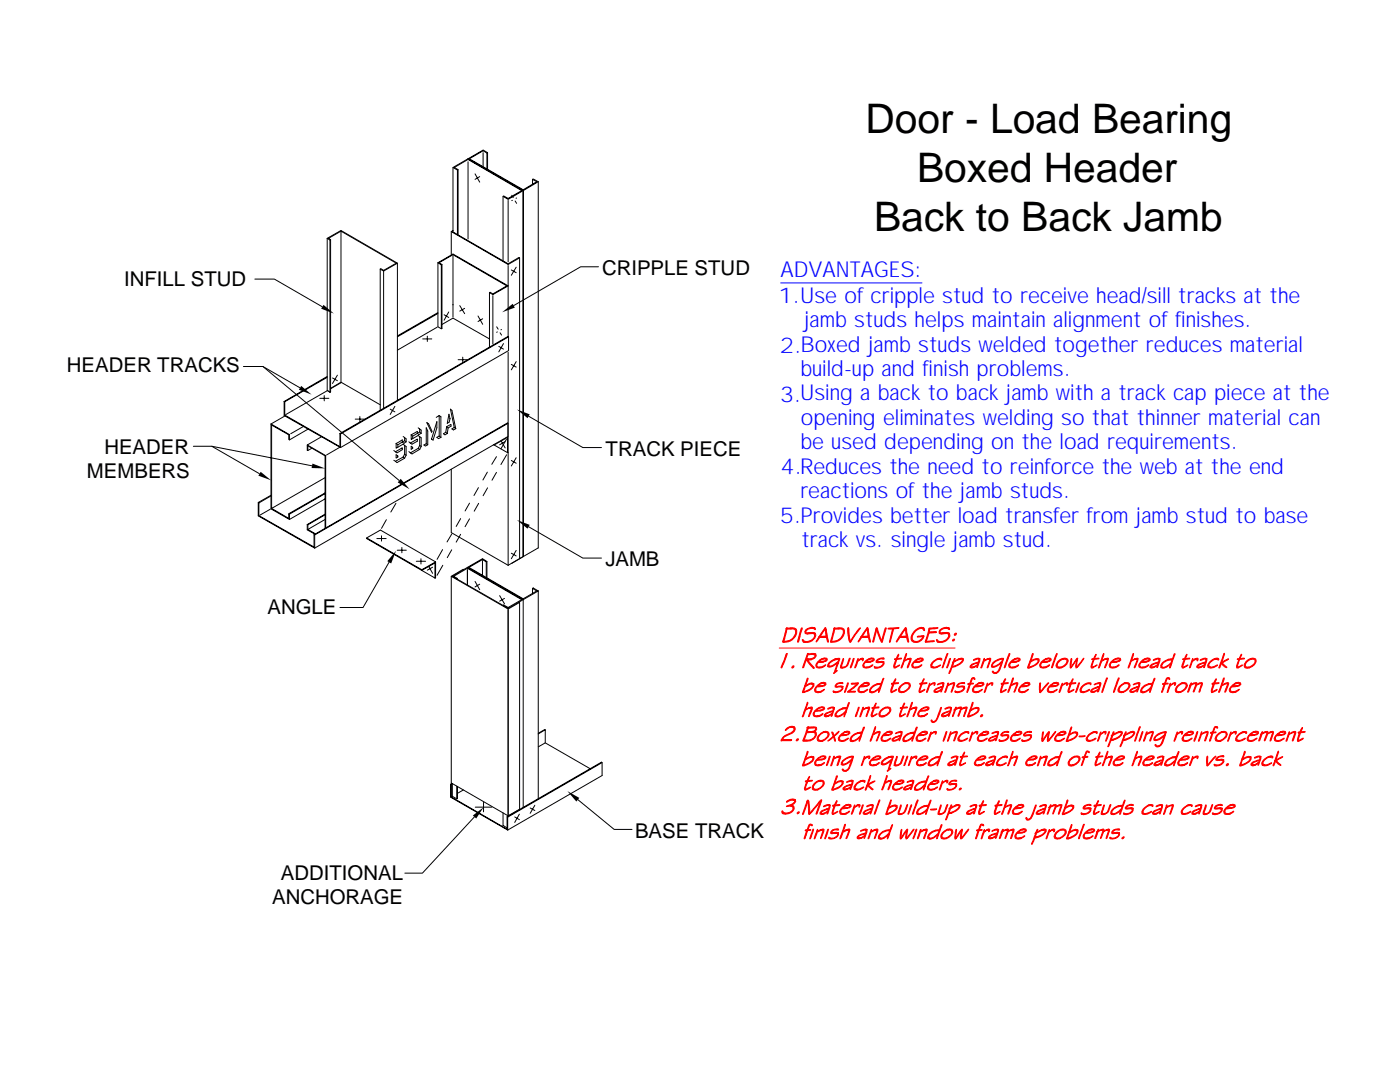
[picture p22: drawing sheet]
<svg xmlns="http://www.w3.org/2000/svg" width="279mm" height="216mm" viewBox="0 0 279 216" stroke-linecap="round" stroke-linejoin="round" font-family="sans-serif">
<defs><g id="words">
<g font-size="8.1">
<text x="172.7" y="26.6">Door - Load Bearing</text>
<text x="183" y="36.3">Boxed Header</text>
<text x="174.5" y="46">Back to Back Jamb</text>
</g>
<g font-size="4.4" fill="#00f">
<text x="155.8" y="55.2">ADVANTAGES:</text>
<text x="155.4" y="60.4">1.Use of cripple stud to receive head/sill tracks at the</text>
<text x="160.5" y="65.3">jamb studs helps maintain alignment of finishes.</text>
<text x="155.7" y="70.4">2.Boxed jamb studs welded together reduces material</text>
<text x="159.7" y="75.1">build-up and finish problems.</text>
<text x="155.6" y="80.1">3.Using a back to back jamb with a track cap piece at the</text>
<text x="159.7" y="89.6">be used depending on the load requirements.</text>
<text x="159.9" y="84.8">opening eliminates welding so that thinner material can</text>
<text x="155.7" y="94.5">4.Reduces the need to reinforce the web at the end</text>
<text x="159.7" y="99.4">reactions of the jamb studs.</text>
<text x="155.6" y="104.3">5.Provides better load transfer from jamb stud to base</text>
<text x="159.9" y="109.1">track vs. single jamb stud.</text>
</g>
<g font-size="4.1">
<text x="24.8" y="57">INFILL STUD</text>
<text x="120.1" y="54.9">CRIPPLE STUD</text>
<text x="13.3" y="74.3">HEADER TRACKS</text>
<text x="17.4" y="95.4">MEMBERS</text>
<text x="20.8" y="90.6">HEADER</text>
<text x="120.9" y="91">TRACK PIECE</text>
<text x="120.8" y="113">JAMB</text>
<text x="53.4" y="122.4">ANGLE</text>
<text x="126.7" y="167.2">BASE TRACK</text>
<text x="56" y="175.5">ADDITIONAL</text>
<text x="54.3" y="180.4">ANCHORAGE</text>
</g>
</g></defs>
<g fill="none" stroke="#000" stroke-width=".2">
<path d="M90.4 33.4v12.9l11 6.3 2.2-1.2 .1 .1M91.3 33.9l.1-.1-.7-.4 2.7-1.6 10.7 6.2-2.7 1.6-.9-.5-.1 .1 1 .6 3-1.8M91.3 33.9v12.9M91.4 33.8v13.1M93.4 31.7l-3 1.7 .9 .5M93.4 31.7l11 6.3M93.4 32.3v15.4M94.8 34.7l.9 1.6M95.7 35.2l-.9 .6M96.4 30.5v2.8M97.2 30.5l-.8-.4-2.7 1.6 10.7 6.2 2.7-1.6-.8-.5v1M97.2 30.5v3.2"/>
<path d="M97.3 30.5l-.9-.5-3 1.7M97.3 30.5h-.1M97.3 30.5v3.3M100.4 39.2v12.8M101.4 40v12.3M102.1 39l.3 .4M102.3 40h-.2M103.1 39.5l-.1 .1M104.4 38v73.1v-73.1M106.3 35.8l.1-.1 1 .6M107.4 36.3v73l-6 3.5M107.4 36.3l-3 1.7"/>
<path d="M50.9 55.7h3.9l9.5 5.5M65.3 47.6l.5 .3v30.4M65.3 47.6l2.8-1.6 11.2 6.5-2.7 1.6M65.3 47.6v30.3l.5 .4M66 47.8v30.4l-.2 .1M68.1 46.1l-2.5 1.5 .4 .2-.2 .1M75.9 53.7l.1-.1 .6 .4 2.5-1.5-11-6.4v30.2M75.9 53.7v28.2M75.9 53.7l.7 .4M76.6 54.1v27.4M79.3 52.5v27.4M87.4 52.4v12.8l.7 .4h.1v-12.8"/>
<path d="M87.4 52.4l.7 .5 .1-.1-.6-.4 2.8-1.6 10.8 6.2-2.8 1.7-.6-.4-.1 .1M87.4 52.4l3-1.7 11 6.3-3 1.8-.7-.4M88.1 52.9v12.7M90.1 46.2l11.3 6.6 2.3-1.3M90.1 46.2v4.7M90.4 51v12.3M90.4 46l-.3 .2M97.7 58.4v10.9M98.4 59v9.6M101.4 53l.1 14.2M102 53.9l1 .5M102.8 40.1l.3 .5"/>
<path d="M103 53.3l-1 1.6M103.7 51.5v60M119.4 53.2h-3.5l-13.4 7.8M48.6 73.1h3.9l7.3 4.3M52.5 73.1l27.2 22.8M63.8 79.5h1.8M64.7 78.9v1.1M65.2 78l-8.2 4.7M65.3 75.3l-8.5 4.9M65.3 75.1l-8.6 5M66 77.5l2.1-1.2 7.8 4.5M66.4 75.4l.9 .6"/>
<path d="M67.3 74.9l-.9 1.6M68.1 76.3l-2.1 1.3M84.3 67.6h1.9M85.3 67.1v1M87.2 65.3l-7.9 4.6M87.4 62.5l-8.1 4.7M87.4 62.4l-8.1 4.6M88.2 64.7l2.2-1.2 7.3 4.1M88.6 62.8l1 .6M89.6 62.3l-1 1.6M91.4 71.8h1.8M91.8 61l.9 1.6"/>
<path d="M92.4 71.3v1M92.7 61.5l-.9 .6M95.4 63.1l.9 1.6M96.3 63.6l-.9 .6M99.1 65.2l.3 .5M99.3 66.2l-.2 .1M99.5 69.1l1 .6M99.8 66.4l.3 .5M100.1 65.8h-.1M100.5 68.6l-1 1.6M101.4 67.1l-33.6 19.4M101.4 70.3v42.5"/>
<path d="M101.5 67.2l-33.5 19.4M101.5 67.2v2.8l-33.5 19.3M102 72.7l1 .6M103 72.2l-1 1.6M38.6 89h3.7l9.5 5.5M42.3 89l20 3.9M54.1 98.8l-2.6 1.5 .2 .1M54.1 84.6l3.7 2.1v1.1l3.7-2.2M54.1 84.6v16.9l3.7 2.2M54.1 99l-2.4 1.4M56.7 80.1v2.8l11.3 6.4M56.7 80.1l.1 .1"/>
<path d="M56.8 80.2v2.6l11 6.3v-2.6M56.9 83l-2.8 1.6M57.8 87.8l-.2-.1v-.9l-3.4-2v16.7l10.7-6.2M60.6 85.1l-2.6 1.5M61.3 88.8v1.1l1-.5M61.4 89.9v-.9l3.5 2v14.4M64.1 87.2l-2.8 1.6 3.7 2.1v14.4M64.9 98.4l-7.3 4.1M64.9 98.5l-7.1 4.1M64.9 99.5l-7.1 4.2M67.8 89.3l-2.6 1.5M67.8 86.5l.2 .1v2.7"/>
<path d="M70.9 83.6h1.8M71.8 83.1v1.1M77.9 81.6l.9 .6M78.6 89.9l.3 .2M78.6 91.8l.3 .3M78.8 81.1l-.9 1.6M78.9 90.1l1.4-.8v.4l-.7 .4-.4 .3zM79.1 88.5v.9l1.4-.8 .3 .3M79.1 90.7l.3 .3v.2l-.3 .2zM79.1 88.5l.3 .3M80.3 88.2v-.4l-1.2 .7M80.3 88.2l-.9 .6v.5"/>
<path d="M80.5 91.2l-1.6 .9M80.5 87.1l.3 .2M80.5 91.2l.3 .2M80.8 87.3v.6l-.5 .3M80.8 88.9v1.7M80.8 88.9l.2 .2v1.7M80.8 91.4l-1.6 .9-.3-.2M80.8 90.6l-.3 .6M80.8 87.3l.2 .3v.6M80.8 87.9l.2 .3M80.8 90.6l.2 .2M81 88.2l-.4 .3-.3-.3"/>
<path d="M81 90.8l-.2 .6M81.6 88.2l.3 .2M81.6 90.1l.3 .3M81.9 88.4l1.4-.8v.4l-1.1 .6zM82.1 86.8v.9l1.4-.8 .3 .2M82.1 89l.3 .3v.2l-.3 .1zM82.1 86.8l.3 .2M83.3 86.5v-.4l-1.2 .7M83.3 86.5l-.9 .5v.5M83.3 86.5l.3 .2 .5-.2M83.5 89.5l-1.6 .9M83.5 85.4l.3 .2"/>
<path d="M83.5 89.5l.3 .2M83.8 85.6v.6l-.5 .3M83.8 87.1v1.8M83.8 87.1l.3 .3v1.7M83.8 89.7l-1.6 .9-.3-.2M83.8 88.9l-.3 .6M83.8 85.6l.3 .2v.7M83.8 86.2l.3 .3M83.8 88.9l.3 .2M84.1 89.1l-.3 .6M85.1 85.4l.3 .6v2.8l-.5 .2-.3-.2 .5-.3zM85.1 88.5l.3 .3"/>
<path d="M85.2 84.3l.3 .3 .7 1.4-.1 .3zM87.1 83.3l.6-.4v4.1M87.2 84.1v1.3l-.8 2.4-.3-.2zM87.7 82.9l.3 .3v4.1M87.7 87l-.5 .3 .3 .2 .5-.2M87.7 87l.3 .3M89 86.3l.3 .2M89.1 85.2l-.1 1.1-.5 .3 .3 .2 .5-.3M89.1 85.2l.9-.5v.3l-.6 .4zM89.4 85.4l-.1 1.1M89.6 82.7l.2 .8-.2 .7-.3 .3zM90.1 93.6v12.7l11.3 6.5"/>
<path d="M90.7 85.3l-.8-3.7 .3 .3 .8 3.6M90.7 85.3l-.5 .3 .3 .2 .5-.3M90.7 85.3l.3 .2M95.5 97.3l-.9 1.6M97.3 94.2l-.9 1.6M97.3 97.3l-.9 1.6M98.6 88.8l2.7-1.5v3zM98.6 88.7l-.1 .1M99.1 91.1l-1 1.5M99.1 94.3l-.9 1.5M100 88l.8 1.4M100.8 88.1l-1.1 .7"/>
<path d="M101.1 87.7l-1.1 1.9M101.1 90.7l-1.1 2M101.4 84.5l-38.6 22.2M101.4 90.3h-.1M102 91.9l1 .5M103 91.3l-1 1.7M105.5 83l10.8 6.3h3.7M51.5 100.3v2.6l11.3 6.5M51.7 100.4v2.5l11 6.3v-2.5M53.9 101.6l-2 1.2M54.2 101.5l3.4 1.9v-.9l.2 .1v1.1M61.3 104.7h.1v.9"/>
<path d="M61.3 104.7v1l1.5 .9M61.4 105.6l1.6 .9M62.7 106.7h.1v2.7M62.7 106.7l38.6-22.3 .1 .1v2.6l-38.6 22.3M64.9 103.7l-3.5 1.9M64.9 102.7l-3.5 2M64.9 102.6l-3.6 2.1M73.2 107.3l11 6.4M75.2 107.5h1.9M76.1 106.9v1.1M77.1 103.7l-1 1.7M77.7 112.2l-5.2 9h-4.7"/>
<path d="M79 100.4l-1 1.8M79.3 109.8h1.8M80.2 109.2v1.1M83.1 112h1.8M84 111.5v1M84.2 113.7v.1l2.6-1.5v3M85.6 113.1l.7 1.3M86.3 113.2l-1 .6M86.9 112.1l-11-6.3-2.7 1.5v.2l13.6 7.8M86.9 112.1v3.2h-.1M86.9 112.1l-2.7 1.6M88.3 109.7l-1.1 1.9"/>
<path d="M88.4 112.8l-1.2 2M90.1 115v41.2l11.3 6.6 2.3-1.3v-41.3M90.1 115l11.3 6.5 2.3-1.3-.1-.1M90.1 106.6l-.9 1.5M90.1 109.7l-.8 1.6M90.3 115l.9 .5 .1-.1-.8-.4 2.8-1.6 10.8 6.3-2.7 1.5-.9-.5-.1 .1 1 .6M90.3 115l11.1 6.4M91.9 103.5l-.9 1.6M91.9 106.6l-.9 1.6M92.6 113.6l-2.5 1.4M93.3 113.2l3-1.7 .9 .5-.2 .1-.7-.4-2.7 1.5 10.8 6.3 2.7-1.6-.8-.5v1M93.3 113.2l11.1 6.5"/>
<path d="M93.3 113.2l-3 1.8M93.3 113.6v3.1M93.7 100.4l-.9 1.6M93.7 103.5l-.9 1.6M94.8 116l.9 1.7M95.5 100.4l-.9 1.6M95.7 116.6l-.9 .5M96.3 111.9v2.9M97 112.1v3.2M97.2 112v3.3M99.7 118.9l1 1.6M100.7 119.4l-1 .6"/>
<path d="M102 110.4l1 .5M103 109.8l-1 1.7M104.4 119.7l-3 1.7M104.4 119.7v41.4M104.4 111.1l-2.3 1.3M105.5 105.1l10.8 6.3h3.7M106.3 117.4l.1-.1 1 .6M107.4 117.9v41.5M107.4 117.9l-3 1.8M101.4 121.5v41.4M89.9 156.5v2.6l11.4 6.5M90.1 159l11.1 6.5v-2.5h.1v2.6"/>
<path d="M90.1 156.5v2.5M90.2 156.3l-.3 .2 .4-.1M90.3 156.4v2.5M90.3 158.9l-.2 .1M91.2 156.9v2.5M91.3 157v2.3l-.1 .1-.9-.5M92.5 157.6l-1.2 .7M107.4 146.5l1.4-.9v2.6l-1.4 .8M108.8 145.6l-1.4 .7M108.8 148.2l9 5.2M115.3 159.5l7.3 6h3.5M120.2 152.2l-18.9 10.8"/>
<path d="M94.7 163l-10.4 11.2h-3.5M94.8 161.1h3.3M96.5 160.1v1.9M100.4 162.2v2.5l.8 .5M101.2 163l18.8-10.9 .2 .1v2.5l-18.9 10.9M102.7 163l1 .6M103.7 162.5l-1 1.6M105.8 161.2l.9 .5M106.7 160.7l-.9 1.6"/>
</g>
<g fill="#f00" stroke="#f00" stroke-width=".2">
<path d="M160.9 131.7l1.1-.1-.8 .1 1.3 1.6-.8-.6z" fill-rule="evenodd"/>
<path d="M161 131.5a1.73 1.73 0 0 0 1.6-.5v-.3l-.4-.1 .6-.1 .1 .4a1.18 1.18 0 0 1-.9 .7z" fill-rule="evenodd"/>
<path d="M161.1 130.5l.8-.1 .9 .1-1.6 .2-.2 .8 1 .1-1.1 .1-.5 1.4-.2 .2z" fill-rule="evenodd"/>
<path d="M161.2 130.4l.1 .1h-.2z" fill-rule="evenodd"/>
<path d="M163.5 133.1h.5l.8-.4-.6 .5z" fill-rule="evenodd"/>
<path d="M163.1 132.1a1.55 1.55 0 0 1 1.4-.7l-.4 .1-.7 .5 1 .1-1.1 .1-.2 .3v.5l.3 .1 .8 .1-.8 .1-.5-.2a.86 .86 0 0 1 .2-1z" fill-rule="evenodd"/>
<path d="M164 131.4l.5-.1 .5 .1 .1 .3-.3 .3h-1.4l1.5-.3-.1-.2z" fill-rule="evenodd"/>
<path d="M166.8 134l.3-.2z" fill-rule="evenodd"/>
<path d="M167.1 132.3l.2-.1-.5 1.8h.1l-.5 .4z" fill-rule="evenodd"/>
<path d="M165.5 132.2a2.09 2.09 0 0 1 1.9-.6l-1.2 .3a1.09 1.09 0 0 0-.8 1h.2l-.4 .1v-.3z" fill-rule="evenodd"/>
<path d="M166.5 131.5l1.1-.1-.3 .8-1 .7a1.08 1.08 0 0 1-1.1 .1l1.1-.3a1.68 1.68 0 0 0 1.1-1.1z" fill-rule="evenodd"/>
<path d="M168.3 131.4l.1 .2-.5 1.5h.2l-.4 .1z" fill-rule="evenodd"/>
<path d="M169.5 131.4h.2l-.5 1.4-.6 .4-.5 .1-.4-.1a1.46 1.46 0 0 0 1.4-.7z" fill-rule="evenodd"/>
<path d="M170.3 131.4h.2l-.3 1-.4 .9v-.4z" fill-rule="evenodd"/>
<path d="M171.3 131.7l.4-.3 .3 .1-.7 .4z" fill-rule="evenodd"/>
<path d="M171.2 131.4l.1 .5-.7 1.4z" fill-rule="evenodd"/>
<path d="M171.7 131.4h.6l-.2 .5v-.4z" fill-rule="evenodd"/>
<path d="M172.9 133.1h.5l.8-.4-.6 .5z" fill-rule="evenodd"/>
<path d="M172.5 132.1l.9-.7h.5l-.4 .1-.7 .5 1 .1a1.46 1.46 0 0 0-1.3 .3l-.1 .5a1.21 1.21 0 0 0 1.2 .3l-.8 .1-.5-.2-.1-.3z" fill-rule="evenodd"/>
<path d="M172.8 132l1.5-.3-.1-.2-.7-.1 .4-.1 .5 .1 .1 .3-.3 .3z" fill-rule="evenodd"/>
<path d="M174.5 133.1l.1-.1 .4 .1-.5 .2z" fill-rule="evenodd"/>
<path d="M174.5 133.3a2.15 2.15 0 0 0 1.7-.8v-.3h-.2l.4-.1a1.22 1.22 0 0 1-1.4 1.2z" fill-rule="evenodd"/>
<path d="M175.2 132.1l.8-.1 .4 .1z" fill-rule="evenodd"/>
<path d="M176 131.4l.4-.1v.2z" fill-rule="evenodd"/>
<path d="M175.1 131.6l.6-.3h.7l-.4 .1a.96 .96 0 0 0-1 .6l1.4 .1-1.3 .1h-.3v-.3z" fill-rule="evenodd"/>
<path d="M178.6 133.1l.9-.4-.8 .6z" fill-rule="evenodd"/>
<path d="M178.5 131.6h.3z" fill-rule="evenodd"/>
<path d="M178.6 131.4h1.3v.1l-.9 .1-.4 1.2 .1 .5h-.3v-.6l.4-1.1h-.3z" fill-rule="evenodd"/>
<path d="M179.3 130.6l.1 .2-.3 .6h-.2z" fill-rule="evenodd"/>
<path d="M180.6 131.7l.4-.2h.5l-.8 .3z" fill-rule="evenodd"/>
<path d="M181 131.5l.7-.2 .2 .1-.8 1.9 .5-1.7z" fill-rule="evenodd"/>
<path d="M180.8 130.5l.1-.1-.3 1.3 .1 .1-.2 .2-.6 1.3z" fill-rule="evenodd"/>
<path d="M182.7 133.1h.4l.9-.4-.7 .5z" fill-rule="evenodd"/>
<path d="M182.2 132.2l.9-.8h.6l-.4 .1-.7 .5 1 .1a1.46 1.46 0 0 0-1.3 .3l-.1 .5a1.21 1.21 0 0 0 1.1 .3h-.1a1.24 1.24 0 0 1-1.2-.1v-.6z" fill-rule="evenodd"/>
<path d="M183.1 131.4l.7-.1 .3 .1 .2 .3-.4 .3-.3 .1-1-.1 1.5-.3-.1-.2z" fill-rule="evenodd"/>
<path d="M185.8 133.1a3.1 3.1 0 0 0 1.9-.4 1.56 1.56 0 0 1-1.9 .4z" fill-rule="evenodd"/>
<path d="M186 132.2l.4-.3a1.3 1.3 0 0 1 1.2-.4l-.4 .1a1.44 1.44 0 0 0-1.2 1.4l.4 .1h-.6v-.5z" fill-rule="evenodd"/>
<path d="M187 131.4l.7-.1 .3 .1v.2l-.2 .1-.1-.2z" fill-rule="evenodd"/>
<path d="M189 130.4l.2 .1-1.1 2.8z" fill-rule="evenodd"/>
<path d="M189.6 131.4l.1 .1-.7 1.8z" fill-rule="evenodd"/>
<path d="M190.1 132.1l1.2-.7 .6 .1-.6 .2a1.38 1.38 0 0 0-1.2 1.3h.5l-.6 .1-.6 1.3z" fill-rule="evenodd"/>
<path d="M190.5 131.4h.1l-.1 .5-.3 .1z" fill-rule="evenodd"/>
<path d="M191.3 131.4l.6-.1 .4 .1a1.99 1.99 0 0 1-2.2 1.6l.5-.2a2.12 2.12 0 0 0 1.5-1.2z" fill-rule="evenodd"/>
<path d="M194 133.1l1-.3-.6 .4z" fill-rule="evenodd"/>
<path d="M193.9 132.6l1-.4h.3l-1.1 .4-.3 .3 .2 .2 .4 .1-.4 .1-.4-.1v-.3z" fill-rule="evenodd"/>
<path d="M195.2 131.5l.4-.1-.6 1.8v-.4h-.1l.3-.6h-.3l.4-.1 .1-.5z" fill-rule="evenodd"/>
<path d="M194.3 131.6a1.31 1.31 0 0 1 1.3-.2l-1.3 .4z" fill-rule="evenodd"/>
<path d="M196.4 131.7l.5-.2h.5l-.8 .3z" fill-rule="evenodd"/>
<path d="M196.4 131.4v.3l.2 .1-.2 .2-.4 1.2-.2 .1z" fill-rule="evenodd"/>
<path d="M196.9 131.5l.7-.2 .1 .1-.6 1.9 .4-1.7z" fill-rule="evenodd"/>
<path d="M198.1 133.9l.8 .4-.6 .1-.3-.3z" fill-rule="evenodd"/>
<path d="M199.9 132.2l.2-.1-.5 1.5a.82 .82 0 0 1-1 .6 1.8 1.8 0 0 0 1.1-1.5z" fill-rule="evenodd"/>
<path d="M197.9 133.1a2.48 2.48 0 0 0 2.2-1.6h.2a2.58 2.58 0 0 1-1.8 1.6z" fill-rule="evenodd"/>
<path d="M198.2 132.2l1-.6 .7-.2h.4v.1a2.29 2.29 0 0 0-2.3 1.4l.2 .1-.3 .1v-.4z" fill-rule="evenodd"/>
<path d="M201.4 130.4l.1 .1-.9 2.6-.2 .2z" fill-rule="evenodd"/>
<path d="M202 133.1h.4l.9-.4-.7 .5z" fill-rule="evenodd"/>
<path d="M201.6 132.2l.9-.8h.5l-.4 .1-.7 .5 1 .1a1.46 1.46 0 0 0-1.3 .3v.6l1 .2a1.24 1.24 0 0 1-1.2-.1l-.1-.6z" fill-rule="evenodd"/>
<path d="M202.5 131.4l.6-.1 .4 .1 .1 .3-.3 .3-.4 .1-1-.1 1.5-.3v-.2z" fill-rule="evenodd"/>
<path d="M205.3 133.1l.5-.1a2.37 2.37 0 0 0 1.4-1l-.1-.3-.2-.1 .4-.1a1.6 1.6 0 0 1-1.3 1.6l-.5 .2z" fill-rule="evenodd"/>
<path d="M205.5 132l.7-.4a1.14 1.14 0 0 1 1.1-.1 1.76 1.76 0 0 0-2 1.6l.2 .2h-.4z" fill-rule="evenodd"/>
<path d="M206 130.5l.2-.1v.1l-.5 1.4-.2 .1z" fill-rule="evenodd"/>
<path d="M208.2 133.1h.4l.9-.4-.7 .5z" fill-rule="evenodd"/>
<path d="M207.8 132.1a1.71 1.71 0 0 1 1.4-.7l-.4 .1-.7 .5 1 .1a1.46 1.46 0 0 0-1.3 .3v.6l.9 .2a1.24 1.24 0 0 1-1.1-.1 .86 .86 0 0 1 .2-1z" fill-rule="evenodd"/>
<path d="M208.7 131.4l.6-.1 .4 .1 .1 .3-.3 .3-.4 .1-1-.1 1.5-.3-.4-.3z" fill-rule="evenodd"/>
<path d="M210.9 130.4l.1 .1-1.1 2.8 .2-1.1z" fill-rule="evenodd"/>
<path d="M211.1 132a1.41 1.41 0 0 1 1.3-.5l-.7 .3a1.11 1.11 0 0 0-.7 1.2l.8 .3a.76 .76 0 0 1-1.1-.5z" fill-rule="evenodd"/>
<path d="M212 131.4l.5-.1 .6 .2a1.35 1.35 0 0 1-1.6 1.6 1.37 1.37 0 0 0 1.4-1.4z" fill-rule="evenodd"/>
<path d="M215.1 131.5l-.3 1.6h.2l-.2 .2-.1-.5a1.53 1.53 0 0 1 .4-1.3z" fill-rule="evenodd"/>
<path d="M213.8 131.4l.1 .3-.1 1.5-.1 .1-.1-.7z" fill-rule="evenodd"/>
<path d="M214.8 131.4h.3l-1.3 1.8-.1-.1z" fill-rule="evenodd"/>
<path d="M216.1 131.5l.2-.1-1 1.5-.5 .2z" fill-rule="evenodd"/>
<path d="M218 133.1l.9-.4-.8 .6z" fill-rule="evenodd"/>
<path d="M217.9 131.6h.3z" fill-rule="evenodd"/>
<path d="M217.9 131.4h1.4v.1l-.9 .1-.5 1.2 .2 .5h-.3l-.1-.3 .5-1.4h-.3z" fill-rule="evenodd"/>
<path d="M218.7 130.6l.1 .1-.4 .7h-.1z" fill-rule="evenodd"/>
<path d="M219.9 131.7l.5-.2h.5l-.8 .3z" fill-rule="evenodd"/>
<path d="M220.4 131.5l.7-.2 .1 .1-.3 1.1-.4 .8 .5-1.7z" fill-rule="evenodd"/>
<path d="M220.2 130.4l.1 .2-.4 1.1 .2 .1-.2 .2-.6 1.3z" fill-rule="evenodd"/>
<path d="M222 133.1h.5l.9-.4a1.23 1.23 0 0 1-1.4 .4z" fill-rule="evenodd"/>
<path d="M221.7 132.1a1.71 1.71 0 0 1 1.4-.7l-.5 .1-.6 .5 .9 .1-1.1 .1-.2 .3v.5l.4 .1 .7 .1-.7 .1-.6-.2a.86 .86 0 0 1 .3-1z" fill-rule="evenodd"/>
<path d="M222.5 131.4l.7-.1 .4 .1 .1 .3a1.7 1.7 0 0 1-1.7 .3l1.5-.3-.4-.3z" fill-rule="evenodd"/>
<path d="M225.8 131.7l.5-.2h.5l-.8 .3z" fill-rule="evenodd"/>
<path d="M226.3 131.5l.6-.2 .3 .1-.8 1.9 .5-1.7z" fill-rule="evenodd"/>
<path d="M226.1 130.4l.1 .2-.4 1.1 .2 .1-.2 .2-.6 1.3z" fill-rule="evenodd"/>
<path d="M228 133.1h.4l.9-.4-.7 .5z" fill-rule="evenodd"/>
<path d="M227.6 132.1l.9-.7h.5l-.4 .1-.7 .5 1 .1a1.46 1.46 0 0 0-1.3 .3l-.1 .5a1.21 1.21 0 0 0 1.1 .3l-.7 .1-.6-.2-.1-.3z" fill-rule="evenodd"/>
<path d="M227.9 132l1.5-.3-.1-.2-.7-.1 .4-.1 .5 .1 .1 .3-.4 .3z" fill-rule="evenodd"/>
<path d="M229.9 133.1l1.1-.3-.7 .4z" fill-rule="evenodd"/>
<path d="M229.8 132.6l1-.4h.3l-.9 .4-.5 .3 .2 .2 .4 .1-.4 .1-.4-.1v-.3z" fill-rule="evenodd"/>
<path d="M231.1 131.5l.4-.1-.6 1.8 .1-.4h-.2l.3-.6h-.3l.4-.1 .1-.5z" fill-rule="evenodd"/>
<path d="M230.3 131.6a1.31 1.31 0 0 1 1.2-.2l-1.3 .4z" fill-rule="evenodd"/>
<path d="M233.6 132.5l.2-.1-.4 .9z" fill-rule="evenodd"/>
<path d="M231.9 132.3a2.12 2.12 0 0 1 2-.6 2.45 2.45 0 0 0-2 1v.4l.3 .1h-.5l-.1-.4z" fill-rule="evenodd"/>
<path d="M233.1 131.6l.9-.2 .4-.9h.1l-.7 1.9-.2 .1a1.46 1.46 0 0 1-1.9 .7 2.35 2.35 0 0 0 2.2-1.5z" fill-rule="evenodd"/>
<path d="M236.1 133.1l1-.4-.9 .6z" fill-rule="evenodd"/>
<path d="M236.1 131.6h.2z" fill-rule="evenodd"/>
<path d="M236 131.5l1.4-.1v.1l-.9 .1-.4 1.2 .1 .5h-.2l-.2-.3 .5-1.4z" fill-rule="evenodd"/>
<path d="M236.8 130.6l.1 .1-.3 .7h-.2z" fill-rule="evenodd"/>
<path d="M238.1 131.7l.4-.3 .3 .1-.7 .4z" fill-rule="evenodd"/>
<path d="M238 131.4l.1 .5-.7 1.4z" fill-rule="evenodd"/>
<path d="M238.5 131.4h.6l-.1 .4-.1 .1v-.4z" fill-rule="evenodd"/>
<path d="M239.2 133.1l1.1-.3-.6 .4z" fill-rule="evenodd"/>
<path d="M239.1 132.6l1.1-.4h.3l-1 .4-.4 .3 .1 .2 .5 .1-.5 .1-.4-.1v-.3z" fill-rule="evenodd"/>
<path d="M240.5 131.5l.4-.1-.6 1.8v-.4h-.1l.3-.6h-.3l.4-.3 .1-.3z" fill-rule="evenodd"/>
<path d="M239.6 131.6a1.31 1.31 0 0 1 1.3-.2l-1.3 .4z" fill-rule="evenodd"/>
<path d="M241.1 133.1h1l.9-.4a1.62 1.62 0 0 1-1.9 .4z" fill-rule="evenodd"/>
<path d="M241.3 132.2a1.4 1.4 0 0 1 1.5-.7l-.4 .1-.9 .6-.2 .4v.4l.3 .1h-.5l-.1-.3z" fill-rule="evenodd"/>
<path d="M242.3 131.4l.7-.1 .2 .1v.2l-.1 .1-.1-.2z" fill-rule="evenodd"/>
<path d="M243.6 132.4h.2l-.5 .9z" fill-rule="evenodd"/>
<path d="M243.8 132.2l1.4-.7-1.1 .7z" fill-rule="evenodd"/>
<path d="M244.3 130.4l.1 .2-.6 1.6h.3l-.2 .1 .9 .9-.4-.1-.9-.8z" fill-rule="evenodd"/>
<path d="M247 133.1l.9-.4-.8 .6z" fill-rule="evenodd"/>
<path d="M246.9 131.6h.3z" fill-rule="evenodd"/>
<path d="M247 131.4h1.4l-.1 .1-.9 .1-.4 1.2 .1 .5h-.3v-.3l.4-1.4h-.3z" fill-rule="evenodd"/>
<path d="M247.7 130.6l.1 .1-.3 .7h-.2z" fill-rule="evenodd"/>
<path d="M248.6 132a1.41 1.41 0 0 1 1.4-.5 1.37 1.37 0 0 0-1.4 1.5l.8 .2a.85 .85 0 0 1-1-.1 .96 .96 0 0 1 .2-1.1z" fill-rule="evenodd"/>
<path d="M249.6 131.4l.5-.1 .5 .2a1.35 1.35 0 0 1-1.6 1.6 1.37 1.37 0 0 0 1.4-1.4z" fill-rule="evenodd"/>
<path d="M160.4 138l.5-.1a1.8 1.8 0 0 0 1.3-1.3l-.3-.1 .5-.1a1.6 1.6 0 0 1-1.4 1.6l-.4 .1z" fill-rule="evenodd"/>
<path d="M160.6 136.9l.6-.4a.94 .94 0 0 1 1.2-.1 1.85 1.85 0 0 0-2 1.6l.2 .1-.5 .1z" fill-rule="evenodd"/>
<path d="M161.1 135.3l.2 .1-.4 1.2-.3 .3z" fill-rule="evenodd"/>
<path d="M163.2 138h.5l.8-.5-.6 .5z" fill-rule="evenodd"/>
<path d="M163.2 136.7l.5-.4 .6 .1h-.5l-.6 .5h.9l-1.1 .2-.2 .3v.5l1.1 .1-.1 .1a.81 .81 0 0 1-1.2-.4l.3-.7z" fill-rule="evenodd"/>
<path d="M163.7 136.3l.6-.2 .5 .1v.4l-.4 .3h-1.2l.9-.1 .6-.2-.1-.2z" fill-rule="evenodd"/>
<path d="M166.3 137.9l.5 .1-.5 .1z" fill-rule="evenodd"/>
<path d="M166.3 138.1l.5-.1a1.44 1.44 0 0 0 1.3-.6l-.1-.3-.2-.1h.4a1.38 1.38 0 0 1-1.9 1.1z" fill-rule="evenodd"/>
<path d="M167 137l.9-.1 .3 .1z" fill-rule="evenodd"/>
<path d="M167.9 136.4l.3-.2v.2z" fill-rule="evenodd"/>
<path d="M166.9 136.5l.6-.3h.7l-.3 .2a.89 .89 0 0 0-1.1 .5l1.4 .1-1.5 .1v-.3z" fill-rule="evenodd"/>
<path d="M169.2 136.3h.1l-.1 .6-.6 1.3z" fill-rule="evenodd"/>
<path d="M169.5 138l1.2-.1z" fill-rule="evenodd"/>
<path d="M169.9 136.4h1.2l-1.1 .1z" fill-rule="evenodd"/>
<path d="M169.9 136.4l1.4-.1-.2 .4-1.6 1.3h1.2l-1.5 .1 1.9-1.7z" fill-rule="evenodd"/>
<path d="M171.9 138h.5l.8-.5-.6 .5z" fill-rule="evenodd"/>
<path d="M171.5 137l.9-.7 .5 .1-.5 .1-.6 .4h1l-1.1 .2-.3 .3v.5l1.2 .1-.2 .1a.81 .81 0 0 1-1.2-.4z" fill-rule="evenodd"/>
<path d="M172.4 136.3l.6-.2 .4 .1 .1 .4-.4 .3h-1.3l1.5-.3-.1-.2z" fill-rule="evenodd"/>
<path d="M175.5 137.4l.2-.1-.4 .9z" fill-rule="evenodd"/>
<path d="M173.9 137.1a1.96 1.96 0 0 1 1.9-.6 2.35 2.35 0 0 0-2.1 1.1v.3l.3 .1-.4 .1-.1-.4z" fill-rule="evenodd"/>
<path d="M175 136.5l.9-.1 .3-1 .2-.1-.4 1.1a1.38 1.38 0 0 1-1 1.4 1.18 1.18 0 0 1-1.4 .3 2.32 2.32 0 0 0 2.2-1.6z" fill-rule="evenodd"/>
<path d="M178 138l.9-.4-.8 .5z" fill-rule="evenodd"/>
<path d="M177.9 136.5h.3z" fill-rule="evenodd"/>
<path d="M177.9 136.4l1.4-.2-.1 .2-.8 .1-.2 .5a.96 .96 0 0 0-.1 1.1l-.3 .1a2.11 2.11 0 0 1 .4-1.7z" fill-rule="evenodd"/>
<path d="M178.7 135.5l.1 .1-.3 .7h-.2z" fill-rule="evenodd"/>
<path d="M179.6 136.9l1-.6 .4 .1a1.32 1.32 0 0 0-1.4 1.4l.8 .3-.5 .1-.5-.2a.91 .91 0 0 1 .2-1.1z" fill-rule="evenodd"/>
<path d="M180.6 136.3l.4-.1 .6 .2a1.5 1.5 0 0 1-1.2 1.7l-.4-.1a1.32 1.32 0 0 0 1.4-1.4z" fill-rule="evenodd"/>
<path d="M183.6 138l1-.4a.84 .84 0 0 1-.8 .5z" fill-rule="evenodd"/>
<path d="M183.6 136.5h.3z" fill-rule="evenodd"/>
<path d="M183.6 136.4l1.4-.2-.2 .2-.7 .1-.5 1.3 .2 .3-.3 .1-.1-.3 .5-1.4z" fill-rule="evenodd"/>
<path d="M184.3 135.5l.1 .1-.3 .7h-.2z" fill-rule="evenodd"/>
<path d="M185.6 136.7l.5-.3h.3z" fill-rule="evenodd"/>
<path d="M185.5 136.4l.1 .3-.6 1.5z" fill-rule="evenodd"/>
<path d="M186.1 136.3l.3-.1 .2 .1-.1 .4h-.1v-.3z" fill-rule="evenodd"/>
<path d="M186.8 138l.9-.4 .1 .1-.6 .3z" fill-rule="evenodd"/>
<path d="M186.4 137.8l.8-.6 .5-.1 .3 .1-1 .3-.4 .3v.2h.6l-.6 .2-.2-.1z" fill-rule="evenodd"/>
<path d="M188 136.4l.4-.1-.1 .5-.5 1.3v-.4l-.1-.1 .2-.1 .1-.3-.3-.1 .4-.1 .1-.5z" fill-rule="evenodd"/>
<path d="M187.1 136.5l1-.3 .3 .1-1.3 .4z" fill-rule="evenodd"/>
<path d="M189.2 136.7l.5-.3h.5z" fill-rule="evenodd"/>
<path d="M189.2 136.3v.4h.2l-.2 .1-.4 1.2-.2 .2z" fill-rule="evenodd"/>
<path d="M189.7 136.4l.7-.2 .1 .1-.6 1.8 .4-1.7z" fill-rule="evenodd"/>
<path d="M190.6 137.9l.5 .1-.5 .1z" fill-rule="evenodd"/>
<path d="M190.6 138.1l.5-.1a1.17 1.17 0 0 0 1.2-.9l-.2-.1h.4a1.16 1.16 0 0 1-1.4 1.2z" fill-rule="evenodd"/>
<path d="M191.3 137a1.22 1.22 0 0 1 1.2 0z" fill-rule="evenodd"/>
<path d="M192.1 136.4l.4-.2v.2z" fill-rule="evenodd"/>
<path d="M191.2 136.5l.6-.3h.7l-.4 .2a.87 .87 0 0 0-1 .5l1.4 .1-1.5 .1-.1-.3z" fill-rule="evenodd"/>
<path d="M193.2 136.5h.3z" fill-rule="evenodd"/>
<path d="M193.2 136.4l1.1-.1-.1 .2h-.5l-.7 1.7 .5-1.7h-.3z" fill-rule="evenodd"/>
<path d="M194.1 135.4l.4-.1 .1 .2-.1 .1z" fill-rule="evenodd"/>
<path d="M194 135.3h.5l-.4 .1-.4 .9-.2 .1z" fill-rule="evenodd"/>
<path d="M194.8 138h.4l.8-.5-.6 .5z" fill-rule="evenodd"/>
<path d="M194.4 137l.8-.7 .6 .1-.6 .1-.5 .4h1l-1.2 .2-.2 .3 .1 .5 .9 .2a.85 .85 0 0 1-1.2-.4z" fill-rule="evenodd"/>
<path d="M195.2 136.3l.7-.2 .4 .1 .1 .4-.4 .3h-1.3l1-.1 .5-.2-.1-.2z" fill-rule="evenodd"/>
<path d="M197.1 136.7l.5-.3h.3l-.7 .3z" fill-rule="evenodd"/>
<path d="M197 136.4l.2 .3-.7 1.5z" fill-rule="evenodd"/>
<path d="M197.6 136.3l.4-.1 .2 .1-.2 .4h-.1l.1-.3z" fill-rule="evenodd"/>
<path d="M199.9 138l.9-.4-.4 .3-.4 .2z" fill-rule="evenodd"/>
<path d="M199.8 136.5h.3z" fill-rule="evenodd"/>
<path d="M199.8 136.4l1.4-.2-.1 .2-.8 .1-.2 .5a.96 .96 0 0 0-.1 1.1l-.3 .1-.1-.3 .5-1.4z" fill-rule="evenodd"/>
<path d="M200.6 135.5l.1 .1-.3 .7h-.2z" fill-rule="evenodd"/>
<path d="M201.8 136.7l.5-.3h.5l-.8 .3z" fill-rule="evenodd"/>
<path d="M202.3 136.4l.7-.2 .2 .1-.8 1.8 .5-1.7z" fill-rule="evenodd"/>
<path d="M202.1 135.4l.1-.1-.4 1.4h.2l-.2 .1-.6 1.4z" fill-rule="evenodd"/>
<path d="M204 138h.5l.8-.5-.7 .5z" fill-rule="evenodd"/>
<path d="M203.9 136.7l.6-.4 .5 .1h-.4l-.7 .5h1l-1.1 .2-.3 .3v.4a1.21 1.21 0 0 0 1.1 .2l-.1 .1a1.13 1.13 0 0 1-1.2-.1 1.25 1.25 0 0 1 .6-1.3z" fill-rule="evenodd"/>
<path d="M203.9 136.9l1-.1 .5-.2-.1-.2-.7-.1 .4-.2 .5 .2 .1 .3-.5 .3z" fill-rule="evenodd"/>
<path d="M207.5 136.4l.1-.2 .1 .2v1.6l-.2 .2z" fill-rule="evenodd"/>
<path d="M209.1 136.3h.2l-1.7 1.9h-.1z" fill-rule="evenodd"/>
<path d="M209.7 138h.5l.8-.5-.6 .5z" fill-rule="evenodd"/>
<path d="M209.3 137l.9-.7 .5 .1-.5 .1-.6 .4h1l-1.1 .2-.2 .3v.5l1.1 .1-.2 .1a.81 .81 0 0 1-1.2-.4z" fill-rule="evenodd"/>
<path d="M210.2 136.3l.6-.2 .4 .1 .1 .4-.4 .3h-1.3l1.5-.3-.1-.2z" fill-rule="evenodd"/>
<path d="M212 136.7l.5-.3h.3z" fill-rule="evenodd"/>
<path d="M212 136.4l.1 .3-.7 1.5z" fill-rule="evenodd"/>
<path d="M212.5 136.4l.4-.2 .2 .1-.2 .5v-.4z" fill-rule="evenodd"/>
<path d="M213.4 138l.9-.4-.8 .5z" fill-rule="evenodd"/>
<path d="M213.3 136.5h.3z" fill-rule="evenodd"/>
<path d="M213.3 136.4l1.4-.2-.1 .2-.8 .1-.2 .5a.96 .96 0 0 0-.1 1.1l-.3 .1a2.11 2.11 0 0 1 .4-1.7z" fill-rule="evenodd"/>
<path d="M214.1 135.5l.1 .1-.3 .7h-.2z" fill-rule="evenodd"/>
<path d="M215.2 136.4l.2-.1-.7 1.9z" fill-rule="evenodd"/>
<path d="M215.6 138a2.3 2.3 0 0 0 1.8-.5l.1 .1a1.6 1.6 0 0 1-1.9 .4z" fill-rule="evenodd"/>
<path d="M215.8 137.1a1.43 1.43 0 0 1 1.5-.7l-.3 .1a1.48 1.48 0 0 0-1.2 1.4l.4 .1h-.6l-.1-.3z" fill-rule="evenodd"/>
<path d="M216.8 136.4l.9-.1 .1 .2-.2 .2-.1-.3z" fill-rule="evenodd"/>
<path d="M218.1 138l.9-.4 .1 .1-.6 .3z" fill-rule="evenodd"/>
<path d="M217.7 137.8a1.84 1.84 0 0 1 1.6-.6l-1.1 .3-.3 .3v.2h.6l-.4 .2-.4-.1z" fill-rule="evenodd"/>
<path d="M219.3 136.4l.4-.1-.5 1.7-.1 .1v-.4l-.1-.1 .3-.4-.4-.1 .5-.1 .1-.5z" fill-rule="evenodd"/>
<path d="M218.4 136.5a1.43 1.43 0 0 1 1.3-.2l-1.3 .4z" fill-rule="evenodd"/>
<path d="M220.9 135.3l.1 .1-1.1 2.8z" fill-rule="evenodd"/>
<path d="M223.2 135.3h.1l.1 .1-1.2 2.8z" fill-rule="evenodd"/>
<path d="M223.4 136.9l1-.6 .4 .1-.8 .3a1.23 1.23 0 0 0-.6 1.1l.8 .3-.5 .1-.5-.2-.1-.3z" fill-rule="evenodd"/>
<path d="M224.4 136.3a.83 .83 0 0 1 1.2 .5l-.4 .7-.4 .3-.6 .3-.4-.1a1.32 1.32 0 0 0 1.5-1.4z" fill-rule="evenodd"/>
<path d="M225.9 138l.9-.4 .1 .1-.5 .3z" fill-rule="evenodd"/>
<path d="M225.5 137.8a1.84 1.84 0 0 1 1.6-.6l-.5 .1a1.02 1.02 0 0 0-.9 .7h.7l-.6 .2-.3-.1z" fill-rule="evenodd"/>
<path d="M227.1 136.4l.4-.1v.5l-.6 1.3v-.4l-.1-.1 .2-.1 .1-.3-.3-.1 .4-.1 .1-.5z" fill-rule="evenodd"/>
<path d="M226.1 136.6l1.1-.4 .3 .1z" fill-rule="evenodd"/>
<path d="M229.6 137.4l.2-.1-.4 .9z" fill-rule="evenodd"/>
<path d="M227.9 137.2l.1-.1a1.96 1.96 0 0 1 1.9-.6l-1.2 .3a1.33 1.33 0 0 0-.8 1.1l.2 .1-.4 .1-.1-.4z" fill-rule="evenodd"/>
<path d="M229.1 136.5l.9-.1 .3-.8 .2-.3-.2 .6a2.68 2.68 0 0 1-2.3 2.4l-.3-.2a2.23 2.23 0 0 0 2.2-1.6z" fill-rule="evenodd"/>
<path d="M232 136.5h.3z" fill-rule="evenodd"/>
<path d="M232.1 136.4l1-.1v.2h-.6l-.6 1.7 .4-1.7h-.3z" fill-rule="evenodd"/>
<path d="M233 135.4l.4-.1 .1 .2-.1 .1z" fill-rule="evenodd"/>
<path d="M232.8 135.3h.6l-.4 .1-.4 .9-.2 .1z" fill-rule="evenodd"/>
<path d="M233.6 136.7l.5-.3h.3l-.7 .3z" fill-rule="evenodd"/>
<path d="M233.6 136.3l.1 .4-.7 1.5z" fill-rule="evenodd"/>
<path d="M234.1 136.4l.3-.2 .3 .1-.2 .4h-.1l.1-.3z" fill-rule="evenodd"/>
<path d="M234.9 136.9l.9-.6 .4 .1-.7 .3a1.23 1.23 0 0 0-.7 1.1l.9 .3-.5 .1-.6-.2-.1-.3z" fill-rule="evenodd"/>
<path d="M235.8 136.3a.83 .83 0 0 1 1.2 .5l-.4 .7-.3 .3-.6 .3-.5-.1a1.32 1.32 0 0 0 1.5-1.4z" fill-rule="evenodd"/>
<path d="M237.4 136.7l.8-.4 .4 .1-.9 .3-.5 1.3-.1 .1z" fill-rule="evenodd"/>
<path d="M238.6 136.6l.7-.3 .4 .1-.9 .3-.6 1.4z" fill-rule="evenodd"/>
<path d="M237.7 136.3l.1 .1-.3 .3z" fill-rule="evenodd"/>
<path d="M238.2 136.3l.5-.1 .2 .1-.1 .3h-.2l.1-.2z" fill-rule="evenodd"/>
<path d="M239.3 136.3l.5-.1 .2 .1-.5 1.7-.2 .1 .5-1.7z" fill-rule="evenodd"/>
<path d="M241.9 138l1-.4-.8 .5z" fill-rule="evenodd"/>
<path d="M241.9 136.5h.3z" fill-rule="evenodd"/>
<path d="M241.9 136.4l1.4-.2-.1 .2-.8 .1-.2 .5a.96 .96 0 0 0-.1 1.1l-.3 .1a2.11 2.11 0 0 1 .4-1.7z" fill-rule="evenodd"/>
<path d="M242.7 135.5v.1l-.3 .7h-.2z" fill-rule="evenodd"/>
<path d="M243.9 136.7l.5-.3h.5l-.8 .3z" fill-rule="evenodd"/>
<path d="M244.4 136.4l.6-.2 .2 .1-.7 1.8 .5-1.7z" fill-rule="evenodd"/>
<path d="M244.1 135.4l.2-.1-.4 1.4h.2l-.3 .1-.6 1.4z" fill-rule="evenodd"/>
<path d="M246 138h.5l.9-.4-.7 .4z" fill-rule="evenodd"/>
<path d="M245.6 137h.1a1.53 1.53 0 0 1 1.4-.6h-.5l-.6 .5h.9l-1.1 .2-.2 .3v.4a1.21 1.21 0 0 0 1.1 .2l-.1 .1a.85 .85 0 0 1-1.3-.4z" fill-rule="evenodd"/>
<path d="M246.5 136.3l.6-.2 .4 .1 .1 .4-.4 .3h-1.2l.9-.1 .5-.2v-.2z" fill-rule="evenodd"/>
<path d="M160.8 141.5l.5-.2h.5l-.8 .3z" fill-rule="evenodd"/>
<path d="M161.3 141.3l.7-.2h.1l-.2 .9-.5 1 .5-1.7z" fill-rule="evenodd"/>
<path d="M161.1 140.2l.1 .1-.4 1.2 .2 .1-.2 .1-.6 1.3z" fill-rule="evenodd"/>
<path d="M162.9 142.9l.5-.1 .9-.4-.7 .5z" fill-rule="evenodd"/>
<path d="M162.6 141.9a1.71 1.71 0 0 1 1.4-.7l-.6 .2-.5 .4h1a1.46 1.46 0 0 0-1.3 .3l-.1 .6 .4 .2h.7l-.7 .1-.6-.2a.86 .86 0 0 1 .3-.9z" fill-rule="evenodd"/>
<path d="M163.4 141.2l.7-.2 .4 .1 .1 .3-.3 .3-.4 .1h-1l1.5-.4-.4-.2z" fill-rule="evenodd"/>
<path d="M164.9 142.9l1-.4-.5 .4z" fill-rule="evenodd"/>
<path d="M164.8 142.3l1-.4 .4 .1-1.1 .4-.4 .3 .2 .2h.5l-.5 .1-.4-.1v-.2z" fill-rule="evenodd"/>
<path d="M166.1 141.2h.4l-.4 1.6-.2 .2v-.5h-.1l.4-.5-.4-.1 .4-.1 .1-.5z" fill-rule="evenodd"/>
<path d="M165.2 141.4a1.37 1.37 0 0 1 1.3-.2l-1.3 .3z" fill-rule="evenodd"/>
<path d="M168.6 142.2l.3-.1-.5 .9z" fill-rule="evenodd"/>
<path d="M167 141.9a1.95 1.95 0 0 1 1.9-.5l-1.2 .3a1.19 1.19 0 0 0-.8 1.1l.3 .1h-.5a.92 .92 0 0 1 .3-1z" fill-rule="evenodd"/>
<path d="M168.1 141.3l.9-.1 .4-1h.1l-.6 1.9-.3 .1a1.51 1.51 0 0 1-1.9 .7 2.26 2.26 0 0 0 2.2-1.5z" fill-rule="evenodd"/>
<path d="M171.3 141.1h.2l-.1 .2-.6 1.7z" fill-rule="evenodd"/>
<path d="M172.3 141.5l.5-.2h.5l-.9 .3z" fill-rule="evenodd"/>
<path d="M172.2 141.1l.1 .4 .1 .1-.2 .1-.4 1.2-.2 .1z" fill-rule="evenodd"/>
<path d="M172.8 141.3l.6-.2h.2l-.7 1.9 .5-1.7z" fill-rule="evenodd"/>
<path d="M174.1 142.8l.9-.4-.8 .6z" fill-rule="evenodd"/>
<path d="M174 141.3l.3 .1z" fill-rule="evenodd"/>
<path d="M174.1 141.2l1.3-.1-.1 .2h-.8l-.4 1.3 .1 .4h-.3l-.1-.3 .5-1.3-.3-.1z" fill-rule="evenodd"/>
<path d="M174.8 140.3l.1 .1-.3 .7h-.2z" fill-rule="evenodd"/>
<path d="M175.7 141.8a1.3 1.3 0 0 1 1.4-.6 1.37 1.37 0 0 0-1.4 1.5l.8 .3a.88 .88 0 0 1-1-.2 .96 .96 0 0 1 .2-1z" fill-rule="evenodd"/>
<path d="M176.7 141.1h.4l.6 .2a1.41 1.41 0 0 1-1.6 1.6l.8-.3a1.01 1.01 0 0 0 .6-1.2z" fill-rule="evenodd"/>
<path d="M179.7 142.8l1-.4-.8 .6z" fill-rule="evenodd"/>
<path d="M179.7 141.3l.3 .1z" fill-rule="evenodd"/>
<path d="M179.7 141.2l1.4-.1-.2 .2h-.7l-.5 1.3 .2 .4h-.3l-.1-.3 .5-1.3-.3-.1z" fill-rule="evenodd"/>
<path d="M180.4 140.3l.2 .1-.4 .7h-.2z" fill-rule="evenodd"/>
<path d="M181.7 141.5l.5-.2h.5l-.8 .3z" fill-rule="evenodd"/>
<path d="M182.2 141.3l.6-.2h.2l-.8 1.9 .6-1.7z" fill-rule="evenodd"/>
<path d="M182 140.2l.1 .1-.4 1.2 .2 .1-.3 .1-.6 1.3z" fill-rule="evenodd"/>
<path d="M183.8 142.9l.5-.1 .8-.4-.6 .5z" fill-rule="evenodd"/>
<path d="M183.4 141.9l.9-.7h.6l-.6 .2-.6 .4h1l-1.1 .1-.2 .4v.4l.3 .2h.8l-.7 .1-.6-.2a.86 .86 0 0 1 .2-.9z" fill-rule="evenodd"/>
<path d="M183.7 141.8l1.5-.4v-.1l-.3-.1h-.6l.6-.2 .5 .1v.3l-.3 .3z" fill-rule="evenodd"/>
<path d="M185.8 143.7l.5 .3-.3 .1z" fill-rule="evenodd"/>
<path d="M187.7 141.2h.2l-.6 1.7a1.59 1.59 0 0 1-1.1 1.3l-.2-.1a1.4 1.4 0 0 0 1.2-1.4z" fill-rule="evenodd"/>
<path d="M188.3 142.9l1.1-.4-.6 .4z" fill-rule="evenodd"/>
<path d="M188.2 142.3l1-.4 .3 .1-.9 .3-.5 .4 .2 .2h.5l-.5 .1-.4-.1v-.2z" fill-rule="evenodd"/>
<path d="M189.5 141.2h.4l-.6 1.8 .1-.5h-.2l.3-.5-.3-.1 .4-.1 .1-.5z" fill-rule="evenodd"/>
<path d="M188.6 141.4a1.31 1.31 0 0 1 1.3-.2l-1.3 .3z" fill-rule="evenodd"/>
<path d="M190.4 141.6l.9-.4 .3 .1-.9 .3-.6 1.4 .4-1.3z" fill-rule="evenodd"/>
<path d="M191.7 141.5l.7-.3 .3 .1-.9 .3-.4 1.2-.2 .1z" fill-rule="evenodd"/>
<path d="M190.7 141.1h.2l-.1 .3-.2 .1z" fill-rule="evenodd"/>
<path d="M191.3 141.2l.6-.1v.3l-.2 .1v-.2z" fill-rule="evenodd"/>
<path d="M192.4 141.2l.6-.1-.6 1.9 .4-1.7z" fill-rule="evenodd"/>
<path d="M193.3 142.9l.5-.2a2.37 2.37 0 0 0 1.4-1v-.3h-.3l.5-.1a1.04 1.04 0 0 1-.8 1.2l-1.1 .5z" fill-rule="evenodd"/>
<path d="M193.5 141.7l.7-.3a.94 .94 0 0 1 1.2-.1 1.78 1.78 0 0 0-2.1 1.6l.2 .1h-.4z" fill-rule="evenodd"/>
<path d="M194 140.3l.2-.2-.4 1.5-.3 .1z" fill-rule="evenodd"/>
<path d="M195.8 142.7l.2-.1 .1 .2-.3 .2-.1-.1z" fill-rule="evenodd"/>
<path d="M162.2 146.1h.6a1.21 1.21 0 0 1-1 1.7l-1.1-.1a1.98 1.98 0 0 0 2-.9v-.5z" fill-rule="evenodd"/>
<path d="M161 145.2h1.4l-1.1 .1-.2 .7 1.7 .1-1.8 .1-.6 1.5 1.4 .1-1.4 .1-.2-.2 .6-1.5 .3-.9z" fill-rule="evenodd"/>
<path d="M161.2 145l.2 .1z" fill-rule="evenodd"/>
<path d="M161.1 145.1h1.8l.1 .4-.6 .5 .4 .1-1.7-.1 1.4-.2 .3-.3-.1-.2-.3-.1h-1.4z" fill-rule="evenodd"/>
<path d="M163.4 146.7l.9-.7 .5 .1a1.32 1.32 0 0 0-1.4 1.5l.8 .3-.5 .1-.5-.3-.1-.5z" fill-rule="evenodd"/>
<path d="M164.3 146l.5-.1 .6 .3a1.44 1.44 0 0 1-1.7 1.6l.9-.3a1.12 1.12 0 0 0 .6-1.2z" fill-rule="evenodd"/>
<path d="M166.5 146.9l.2 1-.4-.8z" fill-rule="evenodd"/>
<path d="M166 146l.2 .2 .3 .6-.2 .1z" fill-rule="evenodd"/>
<path d="M165.2 147.8l2.3-1.9-1.6 1.5z" fill-rule="evenodd"/>
<path d="M168 147.8l1.3-.5a1.31 1.31 0 0 1-1.3 .5z" fill-rule="evenodd"/>
<path d="M167.6 146.8a1.53 1.53 0 0 1 1.4-.7l-.4 .1-.7 .4 1 .1-1.1 .1-.2 .4v.4l.4 .2h.7h-.1a.85 .85 0 0 1-1.3-.4z" fill-rule="evenodd"/>
<path d="M168.5 146l.6-.1 .4 .1 .1 .3-.4 .3h-1.3h1l.5-.3v-.2z" fill-rule="evenodd"/>
<path d="M171.6 147.2l.2-.2-.4 .9z" fill-rule="evenodd"/>
<path d="M169.9 147l.1-.1a1.96 1.96 0 0 1 1.9-.6l-1.2 .3a1.33 1.33 0 0 0-.8 1.1l.2 .1h-.4l-.1-.4z" fill-rule="evenodd"/>
<path d="M171.1 146.2l.9-.1 .3-1h.2l-.2 .6a2.68 2.68 0 0 1-2.2 2.3l-.4-.2a2.23 2.23 0 0 0 2.2-1.5z" fill-rule="evenodd"/>
<path d="M174.4 146.4l.4-.3h.6l-.9 .4z" fill-rule="evenodd"/>
<path d="M174.8 146.1l.7-.2 .2 .1-.8 1.9 .6-1.7z" fill-rule="evenodd"/>
<path d="M174.7 145l.1 .2-.4 1.2 .1 .1-.2 .1-.6 1.3z" fill-rule="evenodd"/>
<path d="M176.5 147.8l1.3-.5a1.31 1.31 0 0 1-1.3 .5z" fill-rule="evenodd"/>
<path d="M176.4 146.4l.6-.4 .5 .1-.4 .1-.7 .4 1 .1-1.1 .1-.2 .4v.4l.4 .2h.7h-.2a.81 .81 0 0 1-1.2-.4z" fill-rule="evenodd"/>
<path d="M176.4 146.6h1l.5-.3-.1-.2-.8-.1 .5-.1 .6 .1v.3l-.3 .3z" fill-rule="evenodd"/>
<path d="M178.4 147.7l1-.3h.1l-.6 .4z" fill-rule="evenodd"/>
<path d="M178 147.5a1.84 1.84 0 0 1 1.7-.6l-.6 .2a1.02 1.02 0 0 0-.9 .6l.7 .1-.6 .1-.2-.1z" fill-rule="evenodd"/>
<path d="M179.7 146.1l.3-.1v.5l-.5 1.3v-.4h-.1l.3-.5h-.4l.4-.2 .1-.5z" fill-rule="evenodd"/>
<path d="M178.7 146.3l1-.4 .3 .1z" fill-rule="evenodd"/>
<path d="M182.2 147.2l.2-.2-.4 .9z" fill-rule="evenodd"/>
<path d="M180.6 146.9a1.96 1.96 0 0 1 1.9-.6l-1.3 .3a1.33 1.33 0 0 0-.8 1.1l.3 .1h-.5v-.4z" fill-rule="evenodd"/>
<path d="M181.7 146.2l.8-.1 .4-1h.1l-.2 .6a2.68 2.68 0 0 1-2.2 2.3l-.4-.2a2.23 2.23 0 0 0 2.3-1.5z" fill-rule="evenodd"/>
<path d="M183.5 147.8l1.3-.5a1.31 1.31 0 0 1-1.3 .5z" fill-rule="evenodd"/>
<path d="M183.1 146.8l.9-.8 .5 .1-.5 .1-.6 .4 1 .1-1.1 .1-.3 .4v.4l.5 .2h.6h-.1a.81 .81 0 0 1-1.2-.4z" fill-rule="evenodd"/>
<path d="M184 146l.5-.1 .5 .1 .1 .3-.4 .3h-1.3l1.5-.3-.1-.2z" fill-rule="evenodd"/>
<path d="M185.8 146.4l.5-.3h.3z" fill-rule="evenodd"/>
<path d="M185.8 146.1l.1 .4-.7 1.4z" fill-rule="evenodd"/>
<path d="M186.3 146.1l.4-.2 .2 .1-.2 .5v-.3z" fill-rule="evenodd"/>
<path d="M188.8 146.1l.2-.1-.7 1.9z" fill-rule="evenodd"/>
<path d="M189.8 146.4l.4-.3h.6z" fill-rule="evenodd"/>
<path d="M189.7 146l.2 .4-.2 .2-.6 1.3z" fill-rule="evenodd"/>
<path d="M190.2 146.1l.7-.2 .2 .1-.6 1.7-.1 .2 .4-1.7z" fill-rule="evenodd"/>
<path d="M191.2 147.7a2.34 2.34 0 0 0 1.9-.4 1.7 1.7 0 0 1-1.9 .4z" fill-rule="evenodd"/>
<path d="M191.8 146.5l.6-.4h.6l-.4 .1a1.39 1.39 0 0 0-1.2 1.4l.4 .1h-.6a1.04 1.04 0 0 1 .6-1.2z" fill-rule="evenodd"/>
<path d="M192.4 146.1l.9-.1 .1 .3-.2 .1-.1-.2z" fill-rule="evenodd"/>
<path d="M194.1 146.4l.5-.3h.3l-.7 .4z" fill-rule="evenodd"/>
<path d="M194 146.1l.2 .4-.7 1.4z" fill-rule="evenodd"/>
<path d="M194.6 146.1l.3-.2 .3 .1-.2 .5h-.1l.1-.3z" fill-rule="evenodd"/>
<path d="M195.7 147.8l.5-.1 .8-.4v.1l-.6 .4z" fill-rule="evenodd"/>
<path d="M195.3 146.8l.9-.8 .6 .1-.6 .1-.5 .4 .9 .1-1.1 .1-.2 .4v.4l.4 .2h.7h-.1a.81 .81 0 0 1-1.3-.4z" fill-rule="evenodd"/>
<path d="M196.2 146l.6-.1 .4 .1 .2 .3-.5 .3h-1.2l1.4-.3v-.2z" fill-rule="evenodd"/>
<path d="M197.7 147.7l.9-.3h.1l-.6 .4z" fill-rule="evenodd"/>
<path d="M197.3 147.5a1.84 1.84 0 0 1 1.6-.6l-1.1 .3-.4 .3 .1 .2 .6 .1-.4 .1-.4-.1z" fill-rule="evenodd"/>
<path d="M198.9 146.1l.4-.1-.5 1.7-.1 .1v-.4h-.1l.3-.5h-.4l.5-.2 .1-.5z" fill-rule="evenodd"/>
<path d="M198 146.3l1-.4 .3 .1-1.3 .4z" fill-rule="evenodd"/>
<path d="M199.4 147.6l.5 .2-.5 .1z" fill-rule="evenodd"/>
<path d="M199.4 147.9l.5-.1a1.17 1.17 0 0 0 1.2-.9l-.2-.1 .4-.1a1.16 1.16 0 0 1-1.4 1.3z" fill-rule="evenodd"/>
<path d="M200.1 146.7a1.22 1.22 0 0 1 1.2 0z" fill-rule="evenodd"/>
<path d="M200.9 146.1l.4-.1v.1z" fill-rule="evenodd"/>
<path d="M200 146.2l.6-.2h.7l-.4 .1a.87 .87 0 0 0-1 .5l1.4 .1-1.5 .1-.1-.2z" fill-rule="evenodd"/>
<path d="M202.3 147.8l1.3-.5a1.31 1.31 0 0 1-1.3 .5z" fill-rule="evenodd"/>
<path d="M201.9 146.8l.9-.8 .6 .1-.6 .1-.5 .4 .9 .1-1.1 .1-.2 .4v.4l.4 .2h.7h-.1a.81 .81 0 0 1-1.3-.4z" fill-rule="evenodd"/>
<path d="M202.8 146l.6-.1 .4 .1 .2 .3-.5 .3h-1.2l1.5-.3-.1-.2z" fill-rule="evenodd"/>
<path d="M203.9 147.6l.5 .2-.4 .1z" fill-rule="evenodd"/>
<path d="M204 147.9l.4-.1a1.43 1.43 0 0 0 1.3-.7v-.2l-.3-.1 .5-.1a1.38 1.38 0 0 1-1.9 1.2z" fill-rule="evenodd"/>
<path d="M204.6 146.7l.9-.1 .4 .1z" fill-rule="evenodd"/>
<path d="M205.4 146.1l.4-.1 .1 .1z" fill-rule="evenodd"/>
<path d="M204.6 146.2l.5-.2h.7l-.4 .1a.87 .87 0 0 0-.9 .5l1.4 .1-1.6 .1v-.2z" fill-rule="evenodd"/>
<path d="M209.2 146.3l.2-.2-.2 1.6 .2 .1-.3 .2-.1-.4z" fill-rule="evenodd"/>
<path d="M208.1 146.1l.1-.1v1.9l-.2 .1-.1-.7z" fill-rule="evenodd"/>
<path d="M209.2 146.1l.2-.1-1.2 1.9-.1-.2z" fill-rule="evenodd"/>
<path d="M210.6 146h.1l-.2 .4-1.1 1.4-.2-.1z" fill-rule="evenodd"/>
<path d="M211.2 147.8l1.3-.5a1.31 1.31 0 0 1-1.3 .5z" fill-rule="evenodd"/>
<path d="M211.1 146.4l.6-.4 .5 .1-.4 .1-.7 .4 .9 .1-1.1 .1-.1 .2-.1 .6 .5 .2h.6h-.1a1.13 1.13 0 0 1-1.2-.1 1.25 1.25 0 0 1 .6-1.3z" fill-rule="evenodd"/>
<path d="M211.1 146.6h.9l.6-.3-.1-.2-.7-.1 .4-.1 .5 .1 .1 .3-.5 .3z" fill-rule="evenodd"/>
<path d="M213 147.7l.5-.1a2.22 2.22 0 0 0 1.4-1l-.1-.3-.2-.1h.5a1.49 1.49 0 0 1-1.4 1.5l-.5 .2z" fill-rule="evenodd"/>
<path d="M213.2 146.6l.7-.3a.88 .88 0 0 1 1.2-.1 1.85 1.85 0 0 0-2.1 1.5l.2 .2h-.4z" fill-rule="evenodd"/>
<path d="M213.8 145.1l.1 .1-.4 1.1-.3 .3z" fill-rule="evenodd"/>
<path d="M215.4 146.9l1.2-.1a1.05 1.05 0 0 1-1.3 .1z" fill-rule="evenodd"/>
<path d="M216.8 147.7a2.08 2.08 0 0 0 1.7-.3l.2-.1a1.7 1.7 0 0 1-1.9 .4z" fill-rule="evenodd"/>
<path d="M217.4 146.5l.7-.4h.5l-.4 .1a1.39 1.39 0 0 0-1.2 1.4l.4 .1h-.6a1.04 1.04 0 0 1 .6-1.2z" fill-rule="evenodd"/>
<path d="M218.1 146.1l.8-.1 .1 .3-.2 .1-.1-.2z" fill-rule="evenodd"/>
<path d="M219.7 146.4l.5-.3h.3l-.7 .4z" fill-rule="evenodd"/>
<path d="M219.6 146.1l.2 .4-.7 1.4z" fill-rule="evenodd"/>
<path d="M220.2 146.1l.4-.2 .2 .1-.2 .5h-.1l.1-.3z" fill-rule="evenodd"/>
<path d="M221.3 146h.1v.2l-.7 1.7z" fill-rule="evenodd"/>
<path d="M221.8 146.8l.2-.2a2.51 2.51 0 0 1 1.6-.5l-.5 .2a1.48 1.48 0 0 0-1.3 1.3h.5l-.6 .2-.6 1.2 .8-2.1z" fill-rule="evenodd"/>
<path d="M222.2 146l.1 .1-.1 .5h-.2z" fill-rule="evenodd"/>
<path d="M223.1 146.1l.5-.2 .4 .1a1.91 1.91 0 0 1-2.2 1.6l.5-.2a1.89 1.89 0 0 0 1.5-1.2z" fill-rule="evenodd"/>
<path d="M224.2 146.8l1.3-.7h.6l-1 .4a1.05 1.05 0 0 0-.9 1.1h.6l-.6 .2-.6 1.2 .7-2.1z" fill-rule="evenodd"/>
<path d="M224.6 146h.2l-.2 .6h-.2z" fill-rule="evenodd"/>
<path d="M225.5 146.1l.5-.2 .4 .1a1.91 1.91 0 0 1-2.2 1.6l.5-.2a1.89 1.89 0 0 0 1.5-1.2z" fill-rule="evenodd"/>
<path d="M227.4 145l.2 .1-1.1 2.8z" fill-rule="evenodd"/>
<path d="M228 146h.1v.2l-.7 1.7z" fill-rule="evenodd"/>
<path d="M228.9 146.4l.5-.3h.5z" fill-rule="evenodd"/>
<path d="M228.8 146.1l.1-.1v.4h.2l-.3 .2-.5 1.3z" fill-rule="evenodd"/>
<path d="M229.4 146.1l.6-.2 .2 .1-.7 1.9-.1-.2 .6-1.5z" fill-rule="evenodd"/>
<path d="M230.5 148.5l.9 .5h-.6l-.3-.3z" fill-rule="evenodd"/>
<path d="M232.3 146.9l.2-.1-.3 .9a1.89 1.89 0 0 1-.8 1.3l-.3-.1a1.96 1.96 0 0 0 1.1-1.6z" fill-rule="evenodd"/>
<path d="M230.3 147.7l1.1-.4a1.86 1.86 0 0 0 1.1-1.1l.2-.1-.1 .4a2.19 2.19 0 0 1-2.3 1.2z" fill-rule="evenodd"/>
<path d="M230.6 146.9l1-.7 1.1-.2-.7 .3a2.62 2.62 0 0 0-1.5 1v.2l.2 .1-.4 .1v-.4z" fill-rule="evenodd"/>
<path d="M235 146.4l.4-.3h.4z" fill-rule="evenodd"/>
<path d="M234.9 146.1l.1 .4-.6 1.4z" fill-rule="evenodd"/>
<path d="M235.4 146.1l.4-.2 .3 .1-.3 .5v-.3z" fill-rule="evenodd"/>
<path d="M236.6 147.8l1.3-.5a1.31 1.31 0 0 1-1.3 .5z" fill-rule="evenodd"/>
<path d="M236.6 146.4l.5-.4 .6 .1-.5 .1-.7 .4 1 .1-1.1 .1-.2 .2v.6l.4 .2h.7h-.1a1.13 1.13 0 0 1-1.2-.1 1.25 1.25 0 0 1 .6-1.3z" fill-rule="evenodd"/>
<path d="M236.5 146.6h1l.5-.3v-.2l-.8-.1 .5-.1 .4 .1 .1 .3-.4 .3z" fill-rule="evenodd"/>
<path d="M238.8 146.1l.3-.1-.8 1.9z" fill-rule="evenodd"/>
<path d="M239.9 146.4l.4-.3h.5z" fill-rule="evenodd"/>
<path d="M239.8 146l.2 .4-.2 .2-.6 1.3z" fill-rule="evenodd"/>
<path d="M240.3 146.1l.7-.2 .1 .1-.5 1.7-.1 .2 .4-1.7z" fill-rule="evenodd"/>
<path d="M241.6 146.3h.3z" fill-rule="evenodd"/>
<path d="M241.6 146.1l1.1-.1v.2l-.6 .1-.5 1.5-.2 .1 .5-1.6h-.3z" fill-rule="evenodd"/>
<path d="M242.6 145.1l.4-.1v.2l-.1 .1z" fill-rule="evenodd"/>
<path d="M242.4 145h.6l-.5 .2-.4 .9h-.1z" fill-rule="evenodd"/>
<path d="M242.8 146.7l1-.7 .4 .1-.8 .3a1.23 1.23 0 0 0-.6 1.2l.9 .3-.6 .1-.5-.3-.1-.3z" fill-rule="evenodd"/>
<path d="M243.8 146a.83 .83 0 0 1 1.1 .5 2.02 2.02 0 0 1-1.2 1.4l-.5-.1a1.38 1.38 0 0 0 1.4-1.5z" fill-rule="evenodd"/>
<path d="M245.7 146.4l.4-.3h.4z" fill-rule="evenodd"/>
<path d="M245.6 146.1l.1 .4-.7 1.4z" fill-rule="evenodd"/>
<path d="M246.1 146.1l.4-.2 .3 .1-.3 .5v-.3z" fill-rule="evenodd"/>
<path d="M246.6 147.7a2.75 2.75 0 0 0 1.9-.4 1.64 1.64 0 0 1-1.9 .4z" fill-rule="evenodd"/>
<path d="M247.2 146.5l.7-.4h.5l-.4 .1a1.39 1.39 0 0 0-1.2 1.4l.4 .1h-.6a1.18 1.18 0 0 1 .6-1.2z" fill-rule="evenodd"/>
<path d="M247.9 146.1l.9-.1v.3l-.1 .1-.2-.2z" fill-rule="evenodd"/>
<path d="M249.6 147.8l1.3-.5a1.31 1.31 0 0 1-1.3 .5z" fill-rule="evenodd"/>
<path d="M249.5 146.4l.6-.4 .5 .1-.5 .1-.6 .4 .9 .1-1.1 .1-.2 .4v.4l.5 .2h.6h-.1a.81 .81 0 0 1-1.2-.4z" fill-rule="evenodd"/>
<path d="M249.5 146.6h.9l.6-.3-.1-.2-.8-.1 .5-.1 .5 .1 .1 .3-.3 .3z" fill-rule="evenodd"/>
<path d="M251.6 146.4l.8-.4 .4 .1-.9 .4-.5 1.2-.2 .2z" fill-rule="evenodd"/>
<path d="M252.8 146.3l.7-.3 .4 .1-.9 .4-.6 1.3-.1-.1z" fill-rule="evenodd"/>
<path d="M251.9 146l.1 .1-.3 .3z" fill-rule="evenodd"/>
<path d="M252.4 146l.5-.1 .2 .1-.1 .3h-.2l.1-.1z" fill-rule="evenodd"/>
<path d="M253.5 146l.5-.1 .2 .1-.5 1.7-.2 .2 .5-1.7z" fill-rule="evenodd"/>
<path d="M255 147.8l1.3-.5a1.31 1.31 0 0 1-1.3 .5z" fill-rule="evenodd"/>
<path d="M254.6 146.8l.9-.8 .5 .1-.5 .1-.6 .4 1 .1-1.1 .1-.2 .4v.4l.4 .2h.7h-.2a.81 .81 0 0 1-1.2-.4z" fill-rule="evenodd"/>
<path d="M255.5 146l.5-.1 .5 .1 .1 .3-.4 .3h-1.3l1.5-.3-.1-.2z" fill-rule="evenodd"/>
<path d="M257.3 146.4l.5-.3h.5z" fill-rule="evenodd"/>
<path d="M257.3 146l.2 .4-.2 .2-.6 1.3z" fill-rule="evenodd"/>
<path d="M257.8 146.1l.6-.2 .2 .1-.5 1.7-.2 .2 .5-1.7z" fill-rule="evenodd"/>
<path d="M259.1 147.7l1-.4-.9 .6z" fill-rule="evenodd"/>
<path d="M259.1 146.2h.3z" fill-rule="evenodd"/>
<path d="M259.1 146.1l1.4-.1-.2 .1-.8 .1-.1 .5a.96 .96 0 0 0-.2 1.2l-.2 .1-.1-.3 .5-1.5h-.3z" fill-rule="evenodd"/>
<path d="M259.9 145.2v.2l-.3 .6h-.2z" fill-rule="evenodd"/>
<path d="M160.4 152.7l.9-.4a1.25 1.25 0 0 0 .9-1.1l-.3-.1 .5-.1a1.6 1.6 0 0 1-1.4 1.6l-.4 .2z" fill-rule="evenodd"/>
<path d="M160.6 151.5l.6-.4a1.14 1.14 0 0 1 1.2-.1l-.9 .2-.8 .4-.3 1.1 .2 .1-.4 .1-.1-.2z" fill-rule="evenodd"/>
<path d="M161.1 149.9l.2 .1-.1 .5-.4 .9-.2 .1z" fill-rule="evenodd"/>
<path d="M163.2 152.7l1.3-.5-.6 .5z" fill-rule="evenodd"/>
<path d="M162.9 151.6a1.71 1.71 0 0 1 1.4-.6h-.5l-.6 .6h.9l-1.1 .1-.2 .4v.4l.4 .2h.7l-.7 .1-.6-.2a.86 .86 0 0 1 .3-1z" fill-rule="evenodd"/>
<path d="M163.7 151l.6-.2 .5 .1v.3l-.3 .3-.4 .1h-.9l1.5-.4-.4-.2z" fill-rule="evenodd"/>
<path d="M165.5 151l.2-.1-.7 1.9z" fill-rule="evenodd"/>
<path d="M166.5 151.3l.5-.3h.5l-.9 .3z" fill-rule="evenodd"/>
<path d="M166.4 150.9l.2 .4-.2 .2-.5 1.3z" fill-rule="evenodd"/>
<path d="M167 151l.6-.2 .2 .1-.5 1.8-.2 .1 .5-1.7z" fill-rule="evenodd"/>
<path d="M168.1 153.5l.1-.1 .3 .3 .5 .1-.6 .1z" fill-rule="evenodd"/>
<path d="M169.9 151.8l.2-.2-.3 1.1a1.7 1.7 0 0 1-.8 1.1h-.3a1.8 1.8 0 0 0 1.1-1.6z" fill-rule="evenodd"/>
<path d="M167.9 152.6a2.55 2.55 0 0 0 2.2-1.6h.2l-.2 .6-1.1 .8a1.06 1.06 0 0 1-1.1 .2z" fill-rule="evenodd"/>
<path d="M168.2 151.7l1-.6 1.1-.2v.1l-.7 .1a2.62 2.62 0 0 0-1.5 1v.3l.2 .1-.4 .1v-.4z" fill-rule="evenodd"/>
<path d="M172.6 151.3l.4-.3h.4l-.8 .4z" fill-rule="evenodd"/>
<path d="M172.5 151l.1 .4-.7 1.4z" fill-rule="evenodd"/>
<path d="M173 151l.6-.1-.1 .4-.1 .1v-.4z" fill-rule="evenodd"/>
<path d="M174.2 152.7l1.3-.5-.6 .5z" fill-rule="evenodd"/>
<path d="M174.2 151.2l.5-.2h.6h-.5l-.7 .6h1a1.46 1.46 0 0 0-1.3 .3l-.1 .5a1.21 1.21 0 0 0 1.2 .3h-.1a1.24 1.24 0 0 1-1.2-.1l-.1-.5z" fill-rule="evenodd"/>
<path d="M174.7 151l.6-.2 .4 .1 .1 .3-.3 .3-.4 .1h-1l1.5-.4v-.2z" fill-rule="evenodd"/>
<path d="M177.6 153.3l.2 .1-.3 .1z" fill-rule="evenodd"/>
<path d="M177.8 151.8h.2l-.5 1.4v.3h.1l-.5 .4-.1-.1z" fill-rule="evenodd"/>
<path d="M176.1 151.8l.1-.1a1.96 1.96 0 0 1 1.9-.6 2.11 2.11 0 0 0-2 1.3h.2l-.4 .1v-.3z" fill-rule="evenodd"/>
<path d="M177.2 151l1.1-.1-.3 .9-1 .6a1.08 1.08 0 0 1-1.1 .1l1.1-.3a1.96 1.96 0 0 0 1.1-1.1z" fill-rule="evenodd"/>
<path d="M178.9 151l.2-.1-.5 1.7 .2 .1h-.4z" fill-rule="evenodd"/>
<path d="M180.2 150.9l.2 .1-.5 1.3-.6 .4-.5 .2-.4-.2h.4a.93 .93 0 0 0 1-.7z" fill-rule="evenodd"/>
<path d="M181 150.9h.2l-.1 .2-.5 1.5-.2 .2z" fill-rule="evenodd"/>
<path d="M181.9 151.3l.5-.3h.4l-.8 .4z" fill-rule="evenodd"/>
<path d="M181.8 151l.2-.1v.5l-.7 1.4z" fill-rule="evenodd"/>
<path d="M182.4 151l.6-.1-.1 .4-.1 .1v-.4z" fill-rule="evenodd"/>
<path d="M183.6 152.7l1.3-.5-.7 .5z" fill-rule="evenodd"/>
<path d="M183.2 151.6a1.71 1.71 0 0 1 1.4-.6h-.4l-.7 .6h1a1.46 1.46 0 0 0-1.3 .3v.6l.9 .2a1.24 1.24 0 0 1-1.1-.1 .86 .86 0 0 1 .2-1z" fill-rule="evenodd"/>
<path d="M184.1 151l.6-.2 .4 .1 .1 .3-.3 .3-.4 .1h-1l1.5-.4v-.2z" fill-rule="evenodd"/>
<path d="M187.2 152l.2-.1-.4 .9z" fill-rule="evenodd"/>
<path d="M185.6 151.7a2.11 2.11 0 0 1 1.9-.5h-.7l-.5 .3a1.19 1.19 0 0 0-.8 1.1l.2 .1h-.4l-.1-.4z" fill-rule="evenodd"/>
<path d="M186.7 151.1l.9-.1 .2-.8 .2-.3-.1 .7a2.7 2.7 0 0 1-2.3 2.3l-.3-.2a2.26 2.26 0 0 0 2.2-1.5z" fill-rule="evenodd"/>
<path d="M189.5 152.6l1-.4 .1 .1-.6 .4z" fill-rule="evenodd"/>
<path d="M189.4 152.1l1-.4 .4 .1-1.1 .3-.4 .3 .1 .2 .6 .1-.5 .1-.4-.1v-.3z" fill-rule="evenodd"/>
<path d="M190.8 151h.4l-.1 .3-.4 1.3-.2 .1 .1-.4-.1-.1 .3-.4-.4-.1 .4-.1 .2-.5z" fill-rule="evenodd"/>
<path d="M189.9 151.1a1.37 1.37 0 0 1 1.3-.1l-1.3 .3z" fill-rule="evenodd"/>
<path d="M191.7 152.6l1-.4-.8 .5z" fill-rule="evenodd"/>
<path d="M191.6 151.1h.3z" fill-rule="evenodd"/>
<path d="M191.7 151l1.4-.1-.1 .1-.8 .1-.3 .5a1.03 1.03 0 0 0 0 1.1l-.3 .1-.1-.3 .4-1.4h-.3z" fill-rule="evenodd"/>
<path d="M192.4 150.1l.1 .1-.3 .7h-.2z" fill-rule="evenodd"/>
<path d="M195.2 152.7l1.3-.5-.7 .5z" fill-rule="evenodd"/>
<path d="M194.8 151.6l.9-.6h.5h-.5l-.6 .6h.9a1.46 1.46 0 0 0-1.2 .3l-.1 .5a1.21 1.21 0 0 0 1.1 .3l-.7 .1-.6-.2-.1-.3z" fill-rule="evenodd"/>
<path d="M195.7 151l.5-.2 .4 .1 .2 .3-.4 .3-.4 .1h-.9l1.5-.4-.1-.2h-.3z" fill-rule="evenodd"/>
<path d="M197.1 152.6l.9-.4 .2 .1-.7 .4z" fill-rule="evenodd"/>
<path d="M197 152.1l1-.4 .3 .1-.9 .3-.5 .3v.2l.6 .1-.4 .1-.4-.1v-.3z" fill-rule="evenodd"/>
<path d="M198.3 151h.4v.4l-.5 1.3h-.1l.1-.4-.2-.1 .3-.4-.3-.1 .4-.1 .1-.5z" fill-rule="evenodd"/>
<path d="M197.4 151.1a1.31 1.31 0 0 1 1.3-.1l-1.3 .3z" fill-rule="evenodd"/>
<path d="M198.9 152.7l1-.1 .9-.4a1.62 1.62 0 0 1-1.9 .5z" fill-rule="evenodd"/>
<path d="M199.1 151.7a1.46 1.46 0 0 1 1.6-.7l-.8 .3a1.27 1.27 0 0 0-.8 1.2l.4 .2h-.6l-.1-.4z" fill-rule="evenodd"/>
<path d="M200.2 151l.6-.2 .2 .1 .1 .2-.2 .2-.1-.3z" fill-rule="evenodd"/>
<path d="M201.8 151.3l.5-.3h.5l-.8 .3z" fill-rule="evenodd"/>
<path d="M202.3 151l.6-.2 .2 .1-.7 1.9-.1-.1 .6-1.6z" fill-rule="evenodd"/>
<path d="M202.1 149.9l.1 .2-.4 1.2h.2l-.2 .2-.6 1.3z" fill-rule="evenodd"/>
<path d="M205.4 152.7l1.3-.5-.7 .5z" fill-rule="evenodd"/>
<path d="M205 151.6a1.71 1.71 0 0 1 1.4-.6h-.4l-.7 .6h1l-1.2 .1-.2 .4v.4l.4 .2h.7l-.7 .1-.5-.2a.86 .86 0 0 1 .2-1z" fill-rule="evenodd"/>
<path d="M205.9 151l.6-.2 .4 .1 .1 .3-.3 .3-.4 .1h-1l1.5-.4-.4-.2z" fill-rule="evenodd"/>
<path d="M207.7 151.3l.5-.3h.5l-.8 .3z" fill-rule="evenodd"/>
<path d="M207.6 150.9l.3 .4-.3 .2-.5 1.3z" fill-rule="evenodd"/>
<path d="M208.2 151l.6-.2 .2 .1-.5 1.8-.2 .1 .5-1.7z" fill-rule="evenodd"/>
<path d="M211.1 152l.2-.1-.4 .9z" fill-rule="evenodd"/>
<path d="M209.5 151.7l1-.6 .9 .1h-.7l-.6 .3a1.06 1.06 0 0 0-.8 1.1l.3 .1h-.5v-.4z" fill-rule="evenodd"/>
<path d="M210.5 151.1l.9-.1 .5-1.1-.1 .7a2.7 2.7 0 0 1-2.3 2.3l-.4-.2a2.26 2.26 0 0 0 2.3-1.5z" fill-rule="evenodd"/>
<path d="M213.5 151.6a1.3 1.3 0 0 1 1.3-.6 1.37 1.37 0 0 0-1.4 1.5l.8 .3a.88 .88 0 0 1-1-.2 .96 .96 0 0 1 .3-1z" fill-rule="evenodd"/>
<path d="M214.4 150.9l.5-.1 .6 .2a1.4 1.4 0 0 1-1.6 1.7 1.29 1.29 0 0 0 1.4-1.5z" fill-rule="evenodd"/>
<path d="M216 151.2h.3z" fill-rule="evenodd"/>
<path d="M216 151h1.1l-.6 .1-.6 1.7 .4-1.6h-.3z" fill-rule="evenodd"/>
<path d="M217 150l.3-.1 .1 .2-.1 .1z" fill-rule="evenodd"/>
<path d="M216.8 149.9l.2-.1 .3 .1a.74 .74 0 0 0-.7 1l-.2 .1z" fill-rule="evenodd"/>
<path d="M218.7 152.6l1-.4-.8 .5z" fill-rule="evenodd"/>
<path d="M218.7 151.1h.3z" fill-rule="evenodd"/>
<path d="M218.7 151l1.4-.1-.1 .1-.8 .1-.5 1.3 .2 .3-.3 .1v-.6l.4-1.1h-.3z" fill-rule="evenodd"/>
<path d="M219.5 150.1v.2l-.3 .6h-.2z" fill-rule="evenodd"/>
<path d="M220.7 151.3l.5-.3h.5l-.8 .3z" fill-rule="evenodd"/>
<path d="M221.2 151l.6-.2 .2 .1-.7 1.9 .5-1.7z" fill-rule="evenodd"/>
<path d="M220.9 150l.2-.1-.4 1.4h.2l-.3 .2-.6 1.3z" fill-rule="evenodd"/>
<path d="M222.8 152.7l.5-.1 .8-.5 .1 .1-.7 .5z" fill-rule="evenodd"/>
<path d="M222.4 151.7l.9-.7h.6h-.5l-.6 .6h.9a1.46 1.46 0 0 0-1.2 .3l-.1 .5a1.21 1.21 0 0 0 1.1 .3h-.1a1.24 1.24 0 0 1-1.2-.1v-.5z" fill-rule="evenodd"/>
<path d="M223.3 151l.6-.2 .4 .1 .2 .3-.4 .3-.4 .1h-.9l1.4-.4v-.2z" fill-rule="evenodd"/>
<path d="M226.6 151.3l.5-.3h.5l-.8 .3z" fill-rule="evenodd"/>
<path d="M227.1 151l.7-.2 .1 .1-.2 .9-.5 1 .5-1.7z" fill-rule="evenodd"/>
<path d="M226.9 149.9l.1 .2-.4 1.2h.2l-.2 .2-.6 1.3z" fill-rule="evenodd"/>
<path d="M228.7 152.7l1.3-.5-.6 .5z" fill-rule="evenodd"/>
<path d="M228.3 151.6a1.71 1.71 0 0 1 1.5-.6h-.4l-.7 .6h1l-1.2 .1-.2 .4v.4l.3 .2h.8l-.7 .1-.6-.2a.86 .86 0 0 1 .2-1z" fill-rule="evenodd"/>
<path d="M229.2 151l.6-.2 .5 .1 .1 .3-.4 .3-.3 .1h-1l1.5-.4-.4-.2z" fill-rule="evenodd"/>
<path d="M230.7 152.6l.9-.4 .1 .1-.6 .4z" fill-rule="evenodd"/>
<path d="M230.6 152.1l1-.4 .3 .1-1.1 .3-.3 .3v.2l.6 .1-.4 .1-.4-.1v-.3z" fill-rule="evenodd"/>
<path d="M231.9 151h.4l-.1 .4-.3 1.2-.3 .1 .1-.4-.1-.1 .3-.4-.3-.1 .4-.1 .1-.5z" fill-rule="evenodd"/>
<path d="M231 151.1a1.31 1.31 0 0 1 1.3-.1l-1.3 .3z" fill-rule="evenodd"/>
<path d="M234.4 152l.2-.1-.4 .9z" fill-rule="evenodd"/>
<path d="M232.8 151.7a2.11 2.11 0 0 1 1.9-.5h-.6l-.6 .3a1.19 1.19 0 0 0-.8 1.1l.2 .1h-.4l-.1-.4z" fill-rule="evenodd"/>
<path d="M233.9 151.1l.9-.1 .4-1.1-.1 .6a2.82 2.82 0 0 1-2.2 2.4l-.4-.2a2.26 2.26 0 0 0 2.2-1.5z" fill-rule="evenodd"/>
<path d="M235.8 152.7l1.2-.5-.6 .5z" fill-rule="evenodd"/>
<path d="M235.3 151.6a1.71 1.71 0 0 1 1.5-.6h-.5l-.6 .6h.9a1.46 1.46 0 0 0-1.2 .3l-.1 .6 1 .2a1.24 1.24 0 0 1-1.2-.1 .86 .86 0 0 1 .2-1z" fill-rule="evenodd"/>
<path d="M236.2 151l.6-.2 .4 .1 .2 .3-.4 .3-.4 .1h-.9l1.5-.4-.1-.2z" fill-rule="evenodd"/>
<path d="M238.1 151.3l.4-.3h.3l-.7 .4z" fill-rule="evenodd"/>
<path d="M238 151l.1 .4-.7 1.4z" fill-rule="evenodd"/>
<path d="M238.5 151l.6-.1-.1 .4-.1 .1 .1-.4z" fill-rule="evenodd"/>
<path d="M240.9 151l.1-.1v.1v1.6l-.1 .2z" fill-rule="evenodd"/>
<path d="M242.1 151.3l.6-.4-1.7 2-.1-.1z" fill-rule="evenodd"/>
<path d="M242.3 152.5l.5 .2-.4 .1z" fill-rule="evenodd"/>
<path d="M242.4 152.8a2.15 2.15 0 0 0 1.7-.8v-.2l-.3-.2h.4a1.17 1.17 0 0 1-1.4 1.2z" fill-rule="evenodd"/>
<path d="M243 151.6l.8-.1 .4 .1z" fill-rule="evenodd"/>
<path d="M243.8 151l.4-.2 .1 .2z" fill-rule="evenodd"/>
<path d="M243 151.1l.5-.3h.7l-.4 .2a.84 .84 0 0 0-.9 .6h1.3l-1.2 .2-.3-.1v-.3z" fill-rule="evenodd"/>
<path d="M244.9 152.4h.2l.1 .2-.4 .2-.1-.2z" fill-rule="evenodd"/>
<path d="M247.6 152.7l.9-.4a1.25 1.25 0 0 0 1-1.1l-.3-.1 .5-.1a1.54 1.54 0 0 1-1.3 1.6l-.6 .2z" fill-rule="evenodd"/>
<path d="M247.8 151.5l.7-.4a1.14 1.14 0 0 1 1.2-.1 1.84 1.84 0 0 0-2.1 1.7l.2 .1-.3 .1-.1-.2z" fill-rule="evenodd"/>
<path d="M248.4 149.9l.1 .1-.1 .5-.4 .9-.2 .1z" fill-rule="evenodd"/>
<path d="M250.1 152.6l.9-.4 .1 .1-.6 .4z" fill-rule="evenodd"/>
<path d="M249.9 152.1l1.1-.4 .3 .1-1 .3-.4 .3v.2l.6 .1-.4 .1-.4-.1-.1-.3z" fill-rule="evenodd"/>
<path d="M251.3 151h.4l-.1 .4-.4 1.3h-.2l.1-.4-.1-.1 .2-.1 .1-.3-.3-.1 .4-.1 .1-.5z" fill-rule="evenodd"/>
<path d="M250.4 151.1a1.31 1.31 0 0 1 1.3-.1l-1.3 .3z" fill-rule="evenodd"/>
<path d="M251.9 152.7l1-.1 .9-.4a1.62 1.62 0 0 1-1.9 .5z" fill-rule="evenodd"/>
<path d="M252.4 151.4a1.3 1.3 0 0 1 1.3-.4l-.9 .3a1.27 1.27 0 0 0-.7 1.2l.4 .2h-.6a1.02 1.02 0 0 1 .5-1.3z" fill-rule="evenodd"/>
<path d="M253.1 151l.6-.2 .3 .1v.2l-.1 .2-.1-.3z" fill-rule="evenodd"/>
<path d="M254.4 151.9h.2l-.5 .9z" fill-rule="evenodd"/>
<path d="M254.6 151.7l1.4-.7-1.2 .7z" fill-rule="evenodd"/>
<path d="M255 150l.1-.1 .1 .2-.6 1.6h.2l-.1 .1 .9 .9-1.3-.9z" fill-rule="evenodd"/>
<path d="M160.8 157.5l1-.4-.9 .5z" fill-rule="evenodd"/>
<path d="M160.7 156h.3z" fill-rule="evenodd"/>
<path d="M160.7 155.9l1.4-.2-.1 .2-.8 .1-.2 .5a1.03 1.03 0 0 0-.1 1.1l-.2 .1a2.27 2.27 0 0 1 .3-1.7z" fill-rule="evenodd"/>
<path d="M161.5 154.9l.1 .1-.3 .7-.2 .1z" fill-rule="evenodd"/>
<path d="M162.8 156.1l.6-.4 .4 .2a1.4 1.4 0 0 0-1.5 1.4l.9 .3-.5 .1-.6-.2a1.24 1.24 0 0 1 .7-1.4z" fill-rule="evenodd"/>
<path d="M163.4 155.7h.4l.6 .2a1.44 1.44 0 0 1-1.6 1.6l.8-.3a1.12 1.12 0 0 0 .6-1.2z" fill-rule="evenodd"/>
<path d="M166.2 157.5l.5-.1a2.3 2.3 0 0 0 1.4-1.1v-.3h-.3l.5-.1a1.6 1.6 0 0 1-1.4 1.5l-.5 .2z" fill-rule="evenodd"/>
<path d="M166.5 156.3l.6-.3a.94 .94 0 0 1 1.2-.1 1.85 1.85 0 0 0-2.1 1.6l.2 .1-.3 .1-.1-.2z" fill-rule="evenodd"/>
<path d="M167 154.8l.1 .1-.4 1.2-.2 .2z" fill-rule="evenodd"/>
<path d="M168.7 157.5l.9-.4 .1 .1-.6 .3z" fill-rule="evenodd"/>
<path d="M168.2 157.3l.9-.6 .8-.1-1 .3-.5 .4 .1 .1 .6 .1-.6 .1h-.2z" fill-rule="evenodd"/>
<path d="M169.9 155.9l.4-.1-.1 .5-.5 1.3v-.4l-.1-.1 .2-.1 .1-.4h-.4l.5-.1 .1-.5z" fill-rule="evenodd"/>
<path d="M169 156l1-.3 .3 .1-1.3 .3z" fill-rule="evenodd"/>
<path d="M170.5 157.5a2.34 2.34 0 0 0 1.8-.5 1.47 1.47 0 0 1-1.8 .5z" fill-rule="evenodd"/>
<path d="M171 156.2a1.3 1.3 0 0 1 1.3-.3l-.5 .1a1.44 1.44 0 0 0-1.1 1.4l.4 .1h-.6a1.04 1.04 0 0 1 .5-1.3z" fill-rule="evenodd"/>
<path d="M171.7 155.8l.9-.1v.3l-.1 .1-.1-.2z" fill-rule="evenodd"/>
<path d="M173 156.7l.1 .1-.4 .9z" fill-rule="evenodd"/>
<path d="M173.2 156.5l.9-.5 .5-.1-1.2 .6z" fill-rule="evenodd"/>
<path d="M173.7 154.8l.1 .1-.6 1.6h.2l-.1 .1 .9 .9-.1 .1-1.1-.9z" fill-rule="evenodd"/>
<path d="M176.7 156.1l.5-.2h.5l-.9 .3z" fill-rule="evenodd"/>
<path d="M177.2 155.9l.6-.2 .2 .1-.5 1.6-.3 .2 .6-1.7z" fill-rule="evenodd"/>
<path d="M177 154.8l.1 .2-.4 1.1 .1 .1-.2 .1-.6 1.3z" fill-rule="evenodd"/>
<path d="M178.8 157.5l1.3-.4a1.09 1.09 0 0 1-1.3 .4z" fill-rule="evenodd"/>
<path d="M178.4 156.5l.9-.7h.5l-.5 .2-.6 .4h1l-1.1 .1-.2 .4v.5l1 .2a.85 .85 0 0 1-1.3-.5z" fill-rule="evenodd"/>
<path d="M179.3 155.8l.6-.2 .4 .1 .1 .3-.4 .4h-1.3l1.5-.3-.1-.2z" fill-rule="evenodd"/>
<path d="M180.7 157.5l1-.4 .1 .1-.6 .3z" fill-rule="evenodd"/>
<path d="M180.3 157.3a1.84 1.84 0 0 1 1.7-.7l-1.1 .4-.3 .3v.1l.6 .1-.5 .1h-.4z" fill-rule="evenodd"/>
<path d="M182 155.9l.4-.1-.5 1.6-.2 .2 .1-.4-.1-.1 .3-.5h-.4l.4-.1 .2-.5z" fill-rule="evenodd"/>
<path d="M181.1 156a1.43 1.43 0 0 1 1.3-.2l-1.4 .3z" fill-rule="evenodd"/>
<path d="M184.4 156.9l.3-.1-.4 .8z" fill-rule="evenodd"/>
<path d="M182.9 156.6a1.82 1.82 0 0 1 1.8-.6l-1.2 .3a1.33 1.33 0 0 0-.8 1.1l.3 .1-.5 .1v-.5z" fill-rule="evenodd"/>
<path d="M183.9 156l.9-.2 .4-.9 .2-.1-.7 2-.3 .1a1.83 1.83 0 0 1-1.9 .7 2.23 2.23 0 0 0 2.2-1.6z" fill-rule="evenodd"/>
<path d="M185.8 157.5l1.3-.4a1.31 1.31 0 0 1-1.3 .4z" fill-rule="evenodd"/>
<path d="M185.8 156.1l.5-.3h.6l-.5 .1-.7 .5h1l-1.2 .1-.2 .4 .1 .5 .4 .1h.7l-.1 .1a.85 .85 0 0 1-1.3-.5l.3-.6z" fill-rule="evenodd"/>
<path d="M185.7 156.4l1-.1 .5-.2v-.2l-.8-.2 .5-.1 .4 .1 .1 .3-.4 .4z" fill-rule="evenodd"/>
<path d="M188.1 156.1l.5-.3 .3 .1-.7 .3z" fill-rule="evenodd"/>
<path d="M188.1 155.8l.1 .4-.7 1.4z" fill-rule="evenodd"/>
<path d="M188.6 155.8l.4-.1h.2l-.1 .5h-.2l.1-.3z" fill-rule="evenodd"/>
<path d="M188.9 157.4l.2-.1 .3 .2-.3 .1z" fill-rule="evenodd"/>
<path d="M189.1 157.6a1.85 1.85 0 0 0 1.7-.8l-.1-.2-.2-.1h.4a1.37 1.37 0 0 1-1.8 1.1z" fill-rule="evenodd"/>
<path d="M189.7 156.5l1.2-.1z" fill-rule="evenodd"/>
<path d="M190.5 155.8l.4-.1 .1 .1z" fill-rule="evenodd"/>
<path d="M189.7 156l.5-.3h.7l-.4 .1a.84 .84 0 0 0-.9 .6l1.3 .1h-1.5v-.2z" fill-rule="evenodd"/>
<path d="M191.6 157.3l.1-.1 .2 .2-.4 .2-.1-.1z" fill-rule="evenodd"/>
<path d="M163.5 159.9l.2 .1-2.2 2.6-.1-.3h.2z" fill-rule="evenodd"/>
<path d="M161 159.9l.2 .1-.8 2.4-.2 .1z" fill-rule="evenodd"/>
<path d="M161.2 159.7l.3 .3 .1 1.5v.8h-.2a5.3 5.3 0 0 0-.3-2.5z" fill-rule="evenodd"/>
<path d="M163.5 159.9l.5-.3-.9 2.7-.2 .2 .8-2.5z" fill-rule="evenodd"/>
<path d="M164 162.3l1.1-.3-.6 .4z" fill-rule="evenodd"/>
<path d="M164 161.8l.9-.4 .4 .1-1 .3-.4 .3 .1 .2 .5 .1-.5 .1-.3-.1v-.3z" fill-rule="evenodd"/>
<path d="M165.3 160.7h.4l-.6 1.7v-.4h-.1l.3-.5-.4-.1 .5-.1 .1-.5z" fill-rule="evenodd"/>
<path d="M164.3 160.9l.1-.1a1.31 1.31 0 0 1 1.3-.1z" fill-rule="evenodd"/>
<path d="M166.3 162.3l.9-.4-.8 .6z" fill-rule="evenodd"/>
<path d="M166.2 160.8h.3z" fill-rule="evenodd"/>
<path d="M166.2 160.7l1.4-.1-.9 .2-.5 1.3 .2 .4h-.3l-.1-.3 .5-1.4h-.3z" fill-rule="evenodd"/>
<path d="M167 159.8h.1l-.3 .8h-.3z" fill-rule="evenodd"/>
<path d="M168.2 162.3h.5l.8-.4a1.23 1.23 0 0 1-1.3 .4z" fill-rule="evenodd"/>
<path d="M167.9 161.3a1.71 1.71 0 0 1 1.4-.6l-.6 .1-.5 .4 .9 .1-1.1 .1-.2 .4v.4l.3 .1 .8 .1-.7 .1-.6-.2a.9 .9 0 0 1 .3-1z" fill-rule="evenodd"/>
<path d="M168.7 160.7l.7-.2 .4 .1 .1 .3a1.7 1.7 0 0 1-1.7 .3l1-.1 .5-.2-.4-.2z" fill-rule="evenodd"/>
<path d="M170.6 161l.4-.3h.4l-.8 .4z" fill-rule="evenodd"/>
<path d="M170.5 160.7l.1 .4-.6 1.4z" fill-rule="evenodd"/>
<path d="M171 160.7l.7-.1-.3 .5v-.4z" fill-rule="evenodd"/>
<path d="M172.1 160.7l.2-.1-.7 1.9z" fill-rule="evenodd"/>
<path d="M172.7 162.3l1-.3-.6 .4z" fill-rule="evenodd"/>
<path d="M172.6 161.8l1-.4 .3 .1-1 .3-.4 .3 .2 .2 .4 .1-.4 .1-.4-.1v-.3z" fill-rule="evenodd"/>
<path d="M173.9 160.7h.4l-.6 1.7v-.4h-.1l.3-.5-.3-.1 .4-.1 .1-.5z" fill-rule="evenodd"/>
<path d="M173 160.8a1.31 1.31 0 0 1 1.3-.1l-1.3 .3z" fill-rule="evenodd"/>
<path d="M175.5 159.6l.1 .2-1.1 2.7v-.2z" fill-rule="evenodd"/>
<path d="M177 162.3l.9-.3a1.25 1.25 0 0 0 1-1.1l-.3-.1h.4l.1 .3-.5 .7-.9 .5-.5 .2z" fill-rule="evenodd"/>
<path d="M177.2 161.2l.7-.4a.94 .94 0 0 1 1.1 0 1.71 1.71 0 0 0-2 1.5l.2 .2h-.4z" fill-rule="evenodd"/>
<path d="M177.8 159.6l.1 .1-.2 .7-.3 .7-.2 .1z" fill-rule="evenodd"/>
<path d="M179.7 160.6l.2 .2-.5 1.5h.2l-.4 .1v-.3z" fill-rule="evenodd"/>
<path d="M181 160.6l.1 .1a2.05 2.05 0 0 1-1.1 1.8l-.5 .1-.3-.2 .8-.1a2.93 2.93 0 0 0 1-1.7z" fill-rule="evenodd"/>
<path d="M181.8 160.6h.1v.2l-.7 1.7z" fill-rule="evenodd"/>
<path d="M183.1 159.6l.1 .2-1 2.7-.1-.2z" fill-rule="evenodd"/>
<path d="M184.9 161.7l.2-.1-.4 .9z" fill-rule="evenodd"/>
<path d="M183.2 161.5l.1-.1a2.11 2.11 0 0 1 1.9-.5l-1.2 .3a1.19 1.19 0 0 0-.8 1.1l.2 .1h-.4l-.1-.3z" fill-rule="evenodd"/>
<path d="M184.4 160.8l.9-.1 .5-1.1-.2 .6a2.8 2.8 0 0 1-2.3 2.4l-.3-.2a2.26 2.26 0 0 0 2.2-1.5z" fill-rule="evenodd"/>
<path d="M185.8 161.5h1.1l-.5 .1h-.6l-.1-.1z" fill-rule="evenodd"/>
<path d="M187.7 160.6l.1 .2-.4 1.5h.2l-.4 .1z" fill-rule="evenodd"/>
<path d="M188.9 160.7l.2-.1-.5 1.4-.6 .5-.5 .1-.3-.2a1.29 1.29 0 0 0 1.4-.7z" fill-rule="evenodd"/>
<path d="M189.4 161.3l1.3-.6h.5l-.5 .2a1.48 1.48 0 0 0-1.3 1.3h.6l-.7 .1-.5 1.3z" fill-rule="evenodd"/>
<path d="M189.8 160.6l.1 .1-.3 .5z" fill-rule="evenodd"/>
<path d="M190.7 160.7l.5-.2 .4 .2a1.99 1.99 0 0 1-2.2 1.5 2.32 2.32 0 0 0 2-1.4z" fill-rule="evenodd"/>
<path d="M193.3 162.3l1.1-.3-.6 .4z" fill-rule="evenodd"/>
<path d="M193.2 161.8l1-.4 .4 .1-1 .3-.5 .3 .2 .2 .5 .1-.5 .1-.4-.1v-.3z" fill-rule="evenodd"/>
<path d="M194.6 160.7h.3l-.5 1.7v-.4h-.2l.4-.5-.4-.1 .4-.1 .1-.5z" fill-rule="evenodd"/>
<path d="M193.6 160.9l.1-.1a1.31 1.31 0 0 1 1.2-.1z" fill-rule="evenodd"/>
<path d="M195.5 162.3l1-.4-.9 .6z" fill-rule="evenodd"/>
<path d="M195.5 160.8h.2z" fill-rule="evenodd"/>
<path d="M195.4 160.7l1.4-.1-.1 .1-.8 .1-.4 1.3 .1 .4h-.2l-.1-.6 .4-1.1z" fill-rule="evenodd"/>
<path d="M196.2 159.8l.1 .2-.3 .6h-.2z" fill-rule="evenodd"/>
<path d="M198.6 162.3l1-.4-.8 .6z" fill-rule="evenodd"/>
<path d="M198.6 160.8h.3z" fill-rule="evenodd"/>
<path d="M198.6 160.7l1.4-.1-.1 .1-.8 .1-.5 1.3 .2 .4h-.3v-.6l.4-1.1h-.3z" fill-rule="evenodd"/>
<path d="M199.3 159.8l.1 .2-.3 .6h-.2z" fill-rule="evenodd"/>
<path d="M200.6 161l.5-.3h.5l-.9 .3z" fill-rule="evenodd"/>
<path d="M201.1 160.7l.6-.2 .2 .1-.7 1.9 .5-1.7z" fill-rule="evenodd"/>
<path d="M200.8 159.7l.2-.1-.4 1.4h.1l-.2 .2-.6 1.3z" fill-rule="evenodd"/>
<path d="M202.7 162.3h.5l.8-.5v.1l-.6 .5z" fill-rule="evenodd"/>
<path d="M202.3 161.4l.9-.7h.6l-1.2 .5 1 .1a1.46 1.46 0 0 0-1.2 .3l-.1 .5a1.21 1.21 0 0 0 1.1 .3l-.8 .1-.5-.2v-.5z" fill-rule="evenodd"/>
<path d="M203.2 160.7l.6-.2 .4 .1 .1 .3-.3 .3-.4 .1-1-.1 1.2-.1 .3-.2v-.2z" fill-rule="evenodd"/>
<path d="M204.8 163.2l.4 .3-.3 .1z" fill-rule="evenodd"/>
<path d="M206.7 160.7l.1-.1a.89 .89 0 0 1-.3 1l-.3 .7a1.59 1.59 0 0 1-1.1 1.4l-.2-.1a1.47 1.47 0 0 0 1.2-1.5z" fill-rule="evenodd"/>
<path d="M207.2 162.3l1.1-.3-.7 .4z" fill-rule="evenodd"/>
<path d="M207.1 161.8l1-.4 .3 .1-.9 .3-.5 .3 .2 .2 .4 .1-.4 .1-.4-.1v-.3z" fill-rule="evenodd"/>
<path d="M208.4 160.7h.4l-.6 1.7 .1-.4h-.1l.2-.5-.3-.1 .4-.1 .1-.5z" fill-rule="evenodd"/>
<path d="M207.5 160.9l.1-.1a1.31 1.31 0 0 1 1.2-.1z" fill-rule="evenodd"/>
<path d="M209.4 161l.8-.3h.3l-.9 .4-.6 1.4z" fill-rule="evenodd"/>
<path d="M210.6 161l.7-.3h.3l-.9 .4-.6 1.3z" fill-rule="evenodd"/>
<path d="M209.6 160.6h.2l-.1 .3-.2 .1z" fill-rule="evenodd"/>
<path d="M210.2 160.7l.5-.2 .1 .1v.3l-.2 .1v-.2z" fill-rule="evenodd"/>
<path d="M211.3 160.7l.7-.1-.7 1.9 .4-1.5v-.2z" fill-rule="evenodd"/>
<path d="M212.2 162.3l.9-.3a1.11 1.11 0 0 0 1-1.1l-.3-.1h.5a1.6 1.6 0 0 1-1.4 1.5l-.5 .2z" fill-rule="evenodd"/>
<path d="M212.5 161.2l.6-.4a1.01 1.01 0 0 1 1.2 0 1.78 1.78 0 0 0-2.1 1.5l.2 .2h-.4z" fill-rule="evenodd"/>
<path d="M212.9 159.7l.2-.1v.1l-.4 1.4-.2 .1z" fill-rule="evenodd"/>
<path d="M215.8 162.2l.4 .1-.4 .2z" fill-rule="evenodd"/>
<path d="M215.8 162.5a2.3 2.3 0 0 0 1.7-.7v-.3l-.2-.1 .4-.1a1.38 1.38 0 0 1-1.9 1.2z" fill-rule="evenodd"/>
<path d="M216.5 161.3l.8-.1 .4 .1z" fill-rule="evenodd"/>
<path d="M217.3 160.7l.4-.1 .1 .1z" fill-rule="evenodd"/>
<path d="M216.4 160.8l.6-.3 .7 .1-.4 .1a1.08 1.08 0 0 0-1 .5l1.4 .1-1.5 .1v-.3z" fill-rule="evenodd"/>
<path d="M218.4 162.3l1-.4-.8 .6z" fill-rule="evenodd"/>
<path d="M218.4 160.8h.3z" fill-rule="evenodd"/>
<path d="M218.4 160.7l1.4-.1-.2 .1-.7 .1-.5 1.3 .2 .4h-.3l-.1-.3 .5-1.4h-.3z" fill-rule="evenodd"/>
<path d="M219.1 159.8l.1 .1-.3 .7h-.2z" fill-rule="evenodd"/>
<path d="M220.3 160.6l.1 .2-.4 1.5h.1l-.3 .1z" fill-rule="evenodd"/>
<path d="M221.5 160.7l.2-.1-.5 1.4-.6 .5-.6 .1-.2-.2a1.29 1.29 0 0 0 1.3-.7z" fill-rule="evenodd"/>
<path d="M223.6 161.7l.3-.1-.4 .9z" fill-rule="evenodd"/>
<path d="M222 161.5l.1-.1a1.95 1.95 0 0 1 1.8-.5l-1.2 .3a1.19 1.19 0 0 0-.8 1.1l.3 .1h-.5v-.4z" fill-rule="evenodd"/>
<path d="M223.1 160.8l.9-.1 .4-1h.1l-.6 1.9-.3 .1a1.51 1.51 0 0 1-1.9 .7 2.26 2.26 0 0 0 2.2-1.5z" fill-rule="evenodd"/>
<path d="M224.3 162.2l.4 .1-.4 .2z" fill-rule="evenodd"/>
<path d="M224.3 162.5a2.15 2.15 0 0 0 1.7-.8v-.2l-.3-.1 .4-.1a1.36 1.36 0 0 1-1.8 1.2z" fill-rule="evenodd"/>
<path d="M224.9 161.3l.9-.1 .3 .1z" fill-rule="evenodd"/>
<path d="M225.8 160.7l.3-.1 .1 .1z" fill-rule="evenodd"/>
<path d="M224.9 160.8a1.43 1.43 0 0 1 1.2-.2 1.37 1.37 0 0 0-1.3 .6l1.3 .1-1.5 .1v-.3z" fill-rule="evenodd"/>
<path d="M227.9 162.3h1l.9-.4a1.56 1.56 0 0 1-1.9 .4z" fill-rule="evenodd"/>
<path d="M228.1 161.5a1.43 1.43 0 0 1 1.6-.8 1.57 1.57 0 0 0-1.6 1.5l.4 .1h-.6v-.3z" fill-rule="evenodd"/>
<path d="M229.2 160.7l.6-.2 .3 .1v.2l-.1 .2-.2-.3z" fill-rule="evenodd"/>
<path d="M230.4 162.3l1.1-.3-.6 .4z" fill-rule="evenodd"/>
<path d="M230.3 161.8l1-.4 .3 .1-.9 .3-.5 .3 .2 .2 .5 .1-.5 .1-.4-.1v-.3z" fill-rule="evenodd"/>
<path d="M231.6 160.7h.4l-.6 1.7 .1-.4h-.1l.2-.5-.3-.1 .4-.1 .1-.5z" fill-rule="evenodd"/>
<path d="M230.8 160.8a1.31 1.31 0 0 1 1.2-.1l-1.2 .3z" fill-rule="evenodd"/>
<path d="M232.9 161l.5-.3h.5l-.9 .3z" fill-rule="evenodd"/>
<path d="M232.7 160.7l.2-.1v.4h.1l-.2 .2-.4 1.2-.2 .1z" fill-rule="evenodd"/>
<path d="M233.4 160.7l.6-.2 .2 .1-.7 1.9 .5-1.7z" fill-rule="evenodd"/>
<path d="M235.8 162.3h1l.9-.4a1.53 1.53 0 0 1-1.9 .4z" fill-rule="evenodd"/>
<path d="M236 161.5a1.43 1.43 0 0 1 1.5-.8 1.57 1.57 0 0 0-1.5 1.5l.3 .1h-.5l-.1-.3z" fill-rule="evenodd"/>
<path d="M237 160.7l.6-.2 .3 .1 .1 .2-.2 .2-.1-.3z" fill-rule="evenodd"/>
<path d="M238.3 162.3l1-.3-.6 .4z" fill-rule="evenodd"/>
<path d="M238.2 161.8l.9-.4 .4 .1-1 .3-.5 .3 .3 .2 .4 .1-.4 .1-.4-.1v-.3z" fill-rule="evenodd"/>
<path d="M239.5 160.7h.4l-.6 1.7v-.4h-.1l.3-.5-.4-.1 .5-.1v-.5z" fill-rule="evenodd"/>
<path d="M238.6 160.8a1.31 1.31 0 0 1 1.3-.1l-1.3 .3z" fill-rule="evenodd"/>
<path d="M240.6 160.6l.1 .2-.4 1.5h.2l-.4 .1v-.3z" fill-rule="evenodd"/>
<path d="M241.9 160.6l.1 .1a2.05 2.05 0 0 1-1.1 1.8l-.5 .1-.3-.2 .8-.1a2.93 2.93 0 0 0 1-1.7z" fill-rule="evenodd"/>
<path d="M242 162.2l.4 .1-.4 .2z" fill-rule="evenodd"/>
<path d="M242 162.5a2.3 2.3 0 0 0 1.7-.7v-.3l-.2-.1 .4-.1a1.38 1.38 0 0 1-1.9 1.2z" fill-rule="evenodd"/>
<path d="M242.7 161.3l.8-.1 .4 .1z" fill-rule="evenodd"/>
<path d="M243.5 160.7l.4-.1 .1 .1z" fill-rule="evenodd"/>
<path d="M242.6 160.8l.6-.3 .7 .1-.4 .1a1.08 1.08 0 0 0-1 .5l1.4 .1-1.5 .1v-.3z" fill-rule="evenodd"/>
<path d="M244.9 162.3h.5l.8-.4-.6 .5z" fill-rule="evenodd"/>
<path d="M244.5 161.3a1.71 1.71 0 0 1 1.5-.6l-.6 .1-.5 .4 .9 .1a1.46 1.46 0 0 0-1.2 .3l-.1 .6 .3 .1 .8 .1-.7 .1-.6-.2a.9 .9 0 0 1 .2-1z" fill-rule="evenodd"/>
<path d="M245.4 160.7l.6-.2 .4 .1 .1 .3-.3 .3-.4 .1-.9-.1 1.1-.1 .3-.2v-.2z" fill-rule="evenodd"/>
<path d="M160.7 165.7h.3z" fill-rule="evenodd"/>
<path d="M160.7 165.6l1.1-.1v.2h-.6l-.5 1.6-.2 .1 .5-1.7h-.3z" fill-rule="evenodd"/>
<path d="M161.7 164.6l.4-.1v.2l-.1 .1z" fill-rule="evenodd"/>
<path d="M161.5 164.5h.6l-.5 .1-.4 1h-.1z" fill-rule="evenodd"/>
<path d="M162.2 165.5h.2l-.2 .6-.6 1.3z" fill-rule="evenodd"/>
<path d="M163.2 165.9l.5-.3h.5l-.9 .3z" fill-rule="evenodd"/>
<path d="M163.1 165.5l.1 .4h.1l-.2 .1-.4 1.3-.2 .1z" fill-rule="evenodd"/>
<path d="M163.7 165.6l.6-.2 .2 .1-.7 1.8 .5-1.6z" fill-rule="evenodd"/>
<path d="M165.2 165.5l.2 .1-.8 1.8z" fill-rule="evenodd"/>
<path d="M165.4 167.1l.5 .2h-.5z" fill-rule="evenodd"/>
<path d="M165.4 167.3a1.87 1.87 0 0 0 1.8-.7l-.1-.3-.2-.1h.4a1.38 1.38 0 0 1-1.9 1.1z" fill-rule="evenodd"/>
<path d="M166.1 166.2l.9-.1 .3 .1z" fill-rule="evenodd"/>
<path d="M167 165.6l.3-.2 .1 .2z" fill-rule="evenodd"/>
<path d="M166 165.7l.7-.3h.6l-.3 .2a.93 .93 0 0 0-1.1 .6h1.4l-1.5 .1v-.3z" fill-rule="evenodd"/>
<path d="M168.3 165.9l.5-.3h.5l-.8 .3z" fill-rule="evenodd"/>
<path d="M168.8 165.6l.7-.2 .1 .1-.3 1.1-.4 .7 .5-1.6z" fill-rule="evenodd"/>
<path d="M168.6 164.5l.1 .2-.4 1.2h.2l-.2 .1-.6 1.4-.1-.3z" fill-rule="evenodd"/>
<path d="M171.4 167.2l1-.4 .1 .1-.6 .4z" fill-rule="evenodd"/>
<path d="M171.1 167l.8-.5 .8-.1-1 .3-.5 .3 .1 .2 .6 .1-.6 .1-.2-.1z" fill-rule="evenodd"/>
<path d="M172.7 165.6l.4-.1-.1 .5-.5 1.3v-.4l-.1-.1 .2-.1 .1-.3-.4-.1 .5-.1v-.5z" fill-rule="evenodd"/>
<path d="M171.8 165.7l1-.3 .3 .1-1.3 .4z" fill-rule="evenodd"/>
<path d="M173.9 165.9l.5-.3h.5l-.8 .3z" fill-rule="evenodd"/>
<path d="M173.9 165.5v.4h.2l-.2 .1-.5 1.3-.1 .1z" fill-rule="evenodd"/>
<path d="M174.4 165.6l.6-.2 .2 .1-.7 1.8 .5-1.6z" fill-rule="evenodd"/>
<path d="M177.2 166.6l.3-.1-.4 .9z" fill-rule="evenodd"/>
<path d="M175.7 166.3a1.82 1.82 0 0 1 1.8-.6l-1.2 .3a1.33 1.33 0 0 0-.8 1.1l.3 .2h-.5v-.4z" fill-rule="evenodd"/>
<path d="M176.7 165.7l.9-.1 .5-1.1-.6 2-.3 .1a1.83 1.83 0 0 1-1.9 .7 2.23 2.23 0 0 0 2.2-1.6z" fill-rule="evenodd"/>
<path d="M180.9 165.8l.2-.2-.2 1.5 .2 .2-.3 .1-.1-.3z" fill-rule="evenodd"/>
<path d="M179.9 165.5l.1 .2-.1 1.6-.2 .1-.1-.2z" fill-rule="evenodd"/>
<path d="M181.1 165.4v.2l-1.2 1.7a2.22 2.22 0 0 1 .8-1.4z" fill-rule="evenodd"/>
<path d="M182.2 165.6l.2-.2-1 1.6-.3 .3-.2-.1z" fill-rule="evenodd"/>
<path d="M182.8 165.5h.2v.2l-.8 1.7z" fill-rule="evenodd"/>
<path d="M183.8 165.9l.4-.3h.5l-.8 .3z" fill-rule="evenodd"/>
<path d="M183.7 165.5l.1 .4h.1l-.2 .1-.6 1.4z" fill-rule="evenodd"/>
<path d="M184.2 165.6l.7-.2 .2 .1-.7 1.8-.1-.1 .6-1.5z" fill-rule="evenodd"/>
<path d="M187.1 166.6l.2-.1-.4 .9z" fill-rule="evenodd"/>
<path d="M185.5 166.3a1.96 1.96 0 0 1 1.9-.6l-1.2 .3a1.33 1.33 0 0 0-.8 1.1l.2 .2h-.4l-.1-.4z" fill-rule="evenodd"/>
<path d="M186.6 165.7l.9-.1 .3-1 .2-.1-.2 .6a2.68 2.68 0 0 1-2.3 2.4l-.3-.2a2.23 2.23 0 0 0 2.2-1.6z" fill-rule="evenodd"/>
<path d="M188 166.2l1-.7 .4 .1-.3 .1a1.38 1.38 0 0 0-1.1 1.3l.9 .3-.6 .1-.5-.2v-.6z" fill-rule="evenodd"/>
<path d="M189 165.5h.1a.76 .76 0 0 1 1.1 .5l-.4 .7a1.42 1.42 0 0 1-1.3 .6 1.3 1.3 0 0 0 1.4-1.5z" fill-rule="evenodd"/>
<path d="M191.9 165.8l.2-.2-.2 1.5 .1 .2-.2 .1-.2-.3z" fill-rule="evenodd"/>
<path d="M190.8 165.5l.1 .2-.1 1.6-.1 .1-.2-.2z" fill-rule="evenodd"/>
<path d="M191.9 165.6l.2-.1-1.3 1.8a2.22 2.22 0 0 1 .8-1.4z" fill-rule="evenodd"/>
<path d="M193.1 165.6l.2-.2-1 1.6-.3 .3-.1-.1z" fill-rule="evenodd"/>
<path d="M194.9 165.7h.3z" fill-rule="evenodd"/>
<path d="M194.9 165.6l1.1-.1v.2h-.6l-.5 1.6-.2 .1 .5-1.7h-.3z" fill-rule="evenodd"/>
<path d="M195.9 164.6l.4-.1v.2v.1z" fill-rule="evenodd"/>
<path d="M195.7 164.5h.6l-.5 .1-.3 1h-.2z" fill-rule="evenodd"/>
<path d="M196.5 165.9l.4-.3h.4l-.7 .3z" fill-rule="evenodd"/>
<path d="M196.5 165.5l.1 .4-.8 1.5z" fill-rule="evenodd"/>
<path d="M196.9 165.6l.4-.2 .2 .1-.1 .4h-.1l.1-.2z" fill-rule="evenodd"/>
<path d="M197.7 167.2l.9-.4 .1 .1-.6 .4z" fill-rule="evenodd"/>
<path d="M197.3 167a1.84 1.84 0 0 1 1.6-.6l-1.1 .3-.3 .3v.2l.6 .1-.4 .1-.4-.1z" fill-rule="evenodd"/>
<path d="M198.9 165.6l.4-.1-.5 1.7-.1 .1v-.4l-.1-.1 .3-.4-.4-.1 .5-.1 .1-.5z" fill-rule="evenodd"/>
<path d="M198 165.8v-.1a1.43 1.43 0 0 1 1.3-.2z" fill-rule="evenodd"/>
<path d="M199.9 165.9l.7-.3h.4l-.9 .3-.6 1.4-.1-.1z" fill-rule="evenodd"/>
<path d="M201 165.8l.8-.2h.3l-.9 .3-.6 1.4z" fill-rule="evenodd"/>
<path d="M200.1 165.5l.1 .1-.3 .3z" fill-rule="evenodd"/>
<path d="M200.6 165.6l.5-.2 .2 .1v.3h-.3l.1-.1z" fill-rule="evenodd"/>
<path d="M201.8 165.6l.4-.2 .2 .1-.5 1.7-.2 .1 .5-1.6z" fill-rule="evenodd"/>
<path d="M203.2 167.3l1.3-.5a1.31 1.31 0 0 1-1.3 .5z" fill-rule="evenodd"/>
<path d="M202.8 166.2l.9-.7 .6 .1-.6 .1-.5 .4 .9 .1-1.1 .1-.2 .3v.5l.4 .2h.7h-.1l-.6 .1-.6-.2v-.5z" fill-rule="evenodd"/>
<path d="M203.7 165.5l.6-.1h.4l.2 .4-.5 .3h-1.2l1.4-.3v-.2z" fill-rule="evenodd"/>
<path d="M206.6 166.2l1.3-.6h.5l-1 .3a1.05 1.05 0 0 0-.8 1.1l.5 .1-.6 .2-.6 1.2 .8-2.2z" fill-rule="evenodd"/>
<path d="M207 165.5h.1l-.1 .5-.3 .1z" fill-rule="evenodd"/>
<path d="M207.9 165.6l.5-.2 .4 .1a1.91 1.91 0 0 1-2.2 1.5l.5-.1a1.89 1.89 0 0 0 1.5-1.2z" fill-rule="evenodd"/>
<path d="M209.5 165.9l.4-.3h.3z" fill-rule="evenodd"/>
<path d="M209.4 165.6l.1 .3-.7 1.5z" fill-rule="evenodd"/>
<path d="M209.9 165.6l.4-.2 .2 .1-.1 .4h-.1v-.2z" fill-rule="evenodd"/>
<path d="M210.7 166.2l1-.7 .3 .1-.7 .3a1.23 1.23 0 0 0-.6 1.1l.8 .3-.5 .1-.6-.2v-.3z" fill-rule="evenodd"/>
<path d="M211.7 165.5l.4-.1 .6 .3a1.44 1.44 0 0 1-1.6 1.6 1.38 1.38 0 0 0 1.4-1.5z" fill-rule="evenodd"/>
<path d="M213.1 167.2l.5-.1a1.8 1.8 0 0 0 1.3-1.3l-.3-.1h.5a1.68 1.68 0 0 1-1.4 1.5l-.4 .2z" fill-rule="evenodd"/>
<path d="M213.3 166.1l.7-.4a.94 .94 0 0 1 1.1 0 1.79 1.79 0 0 0-2 1.5l.2 .2h-.4z" fill-rule="evenodd"/>
<path d="M213.8 164.5l.2 .1-.4 1.2-.3 .3z" fill-rule="evenodd"/>
<path d="M216.2 164.5l.2 .1-1.1 2.8v-.3z" fill-rule="evenodd"/>
<path d="M216.8 167.3l1.3-.5a1.31 1.31 0 0 1-1.3 .5z" fill-rule="evenodd"/>
<path d="M216.5 166.2l.8-.7 .6 .1-.6 .1-.5 .4 .9 .1-1.1 .1-.2 .3v.5l.4 .2h.7h-.1l-.6 .1-.6-.2v-.5z" fill-rule="evenodd"/>
<path d="M217.3 165.5l.7-.1h.4l.1 .4-.5 .3h-1.2l1.5-.3-.1-.2z" fill-rule="evenodd"/>
<path d="M218.9 165.9l.8-.3h.3l-.8 .3-.6 1.4-.1-.1z" fill-rule="evenodd"/>
<path d="M220.1 165.8l.7-.2h.3l-.8 .3-.6 1.4z" fill-rule="evenodd"/>
<path d="M219.2 165.5l.1 .1-.3 .3z" fill-rule="evenodd"/>
<path d="M219.7 165.6l.5-.2 .1 .1v.3h-.2v-.1z" fill-rule="evenodd"/>
<path d="M220.8 165.6l.5-.2 .1 .1-.6 1.8 .4-1.6z" fill-rule="evenodd"/>
<path d="M221.5 167.1l.5 .2h-.5z" fill-rule="evenodd"/>
<path d="M221.5 167.3a1.97 1.97 0 0 0 1.8-.7l-.1-.3-.2-.1h.4a1.38 1.38 0 0 1-1.9 1.1z" fill-rule="evenodd"/>
<path d="M222.2 166.2l.9-.1 .3 .1z" fill-rule="evenodd"/>
<path d="M223.1 165.6l.3-.2 .1 .2z" fill-rule="evenodd"/>
<path d="M222.1 165.7l.6-.3h.7l-.3 .2a.93 .93 0 0 0-1.1 .6h1.4l-1.5 .1v-.3z" fill-rule="evenodd"/>
<path d="M223.9 167.2l.5-.2-.4 .4z" fill-rule="evenodd"/>
<path d="M156.9 125.4l1.1 .1-.9 .1-.6 2.4h-.3z" fill-rule="evenodd"/>
<path d="M156.9 125.4l.2-.1z" fill-rule="evenodd"/>
<path d="M156.9 125.4l.8-.1a.99 .99 0 0 1 1.3 .6 2.36 2.36 0 0 1-2.8 2.2v-.1a2.1 2.1 0 0 0 2.5-2.3l-.3-.2z" fill-rule="evenodd"/>
<path d="M159.9 125.4l.2-.1v.2l-.7 2.5-.2 .1z" fill-rule="evenodd"/>
<path d="M160.1 127.7l.1-.1 .3 .3 .4 .1-.6 .1z" fill-rule="evenodd"/>
<path d="M160.3 128.1a2.26 2.26 0 0 0 2.3-1.1v-.5l-.4-.1h.5a1.72 1.72 0 0 1-2.4 1.7z" fill-rule="evenodd"/>
<path d="M161.1 126.3l1.2-.1 .4 .2z" fill-rule="evenodd"/>
<path d="M162.1 125.4l.5-.1 .2 .2-.2 .1z" fill-rule="evenodd"/>
<path d="M160.8 125.6l.4-.2a1.73 1.73 0 0 1 1.4-.1 2.17 2.17 0 0 0-1.8 .7l.1 .2 .2 .1 1.6 .1-1.5 .1-.5-.1-.1-.4z" fill-rule="evenodd"/>
<path d="M163.4 127.1h1.5l-1.3 .1-.7 .9z" fill-rule="evenodd"/>
<path d="M164.7 125.3v.2l-.9 1.3-.4 .3z" fill-rule="evenodd"/>
<path d="M164.7 125.3l.2 .3 .4 2.5-.2-.2-.2-.8h-1.5l1.5-.2z" fill-rule="evenodd"/>
<path d="M166.4 125.4l1.1 .1-.9 .1-.6 2.4h-.2z" fill-rule="evenodd"/>
<path d="M166.4 125.4l.3-.1z" fill-rule="evenodd"/>
<path d="M166.4 125.4l.8-.1a.99 .99 0 0 1 1.3 .6 2.36 2.36 0 0 1-2.8 2.2l.1-.1a2.09 2.09 0 0 0 2.4-2.3l-.3-.2z" fill-rule="evenodd"/>
<path d="M171.4 125.5l.3-.2-1.8 2.6h-.2z" fill-rule="evenodd"/>
<path d="M169.2 125.3l.2 .2 .1 1.8 .2 .6h.2l-.2 .3a3.8 3.8 0 0 1-.5-2.9z" fill-rule="evenodd"/>
<path d="M171.8 127.1h1.5l-1.3 .1-.7 .9z" fill-rule="evenodd"/>
<path d="M173.1 125.3v.2l-.9 1.3-.4 .3z" fill-rule="evenodd"/>
<path d="M173.1 125.3l.2 .2 .4 2.6-.2-.2-.2-.8h-1.5l1.5-.2z" fill-rule="evenodd"/>
<path d="M174.8 125.4l.2 .3-.8 2.4v-.1z" fill-rule="evenodd"/>
<path d="M176.7 125.3l.2 .1-.8 2.5-.1-.1z" fill-rule="evenodd"/>
<path d="M174.9 125.3l.2 .1 .6 1.8 .4 .7v.3l-.2-.1-.3-.6-.8-2.1z" fill-rule="evenodd"/>
<path d="M178.1 125.5h.3l-.9 2.7z" fill-rule="evenodd"/>
<path d="M177.2 125.4l2.2-.2v.2l-1.3 .1z" fill-rule="evenodd"/>
<path d="M179.4 127.1h1.5l-1.3 .1-.7 .9z" fill-rule="evenodd"/>
<path d="M180.7 125.3v.2l-.9 1.3-.4 .3z" fill-rule="evenodd"/>
<path d="M180.7 125.3l.1-.1 .1 .3 .4 2.6-.2-.2-.2-.8h-1.5l1.5-.2z" fill-rule="evenodd"/>
<path d="M182.8 128a1.58 1.58 0 0 0 1.4-1h.2a1.36 1.36 0 0 1-1.6 1z" fill-rule="evenodd"/>
<path d="M183 127l1.4-.1-.7 .2z" fill-rule="evenodd"/>
<path d="M183.9 125.4l.5-.1 .1 .5z" fill-rule="evenodd"/>
<path d="M182.4 126a1.57 1.57 0 0 1 2-.7 2.03 2.03 0 0 0-2.2 2.4l.6 .3h.7a1.01 1.01 0 0 1-1.2 .1 1.01 1.01 0 0 1-.4-1.1z" fill-rule="evenodd"/>
<path d="M184.7 128l1.8-.1-.4 .2-1.3 .1z" fill-rule="evenodd"/>
<path d="M185.5 126.2l1.4-.1z" fill-rule="evenodd"/>
<path d="M185.4 125.3h1.8l-.7 .2h-1v.7h1.4l-1.5 .1-.5 1.7h-.2z" fill-rule="evenodd"/>
<path d="M186.9 127.7l.1-.1 .3 .3 .3 .1-.6 .1z" fill-rule="evenodd"/>
<path d="M187 128.1a2.26 2.26 0 0 0 2.3-1.1v-.5l-.4-.1h.6a1.51 1.51 0 0 1-1.5 1.8z" fill-rule="evenodd"/>
<path d="M187.9 126.3l1.1-.1 .5 .2z" fill-rule="evenodd"/>
<path d="M188.8 125.4l.6-.1 .1 .2-.1 .1z" fill-rule="evenodd"/>
<path d="M187.6 125.6l.3-.2a1.83 1.83 0 0 1 1.5-.1 2.56 2.56 0 0 0-1.7 .6l-.1 .3 .3 .1 1.6 .1-1.6 .1-.4-.1-.1-.4z" fill-rule="evenodd"/>
<path d="M190.2 127.6h.3l-.3 .3-.1-.1z" fill-rule="evenodd"/>
<path d="M190.6 126.4l.2-.1 .1 .2-.4 .3v-.2z" fill-rule="evenodd"/>
<path d="M157 130.4h.1l-.5 1.6-.6 1.3h-.1z" fill-rule="evenodd"/>
<path d="M158.2 132.9l.2-.1 .1 .3-.4 .2-.1-.2z" fill-rule="evenodd"/>
<path d="M156.1 147.6h1.9z" fill-rule="evenodd"/>
<path d="M158 145.1h.6a.99 .99 0 0 1-.8 1.3l-.6 .3a1.57 1.57 0 0 0-1.1 .9l1.9 .1-.2 .1h-1.9a2.58 2.58 0 0 1 2-1.6l.6-.6-.1-.4z" fill-rule="evenodd"/>
<path d="M156.9 145.5l.7-.5 .5-.1 .5 .2a2.99 2.99 0 0 0-1.9 .7z" fill-rule="evenodd"/>
<path d="M159 147.5l.2-.1 .1 .2-.1 .2h-.3z" fill-rule="evenodd"/>
<path d="M156.1 161.8l.3 .4 .4 .1h-.7z" fill-rule="evenodd"/>
<path d="M156.1 162.3a2.37 2.37 0 0 0 2.1-.8v-.4l-.5-.3h.6l.2 .2a1.36 1.36 0 0 1-1.6 1.4z" fill-rule="evenodd"/>
<path d="M156.9 160.9l1.3-.5 .4-.4-.1-.3-.3-.1h.6v.4l-.3 .4-.6 .3 .4 .1z" fill-rule="evenodd"/>
<path d="M157 159.9l.2-.1a1.37 1.37 0 0 1 1.6-.2l-1.1 .1-.7 .4z" fill-rule="evenodd"/>
<path d="M159.2 162.1l.2-.1 .1 .1-.3 .3-.1-.2z" fill-rule="evenodd"/>
</g>
<path d="M155.5 129.3h35.1" fill="none" stroke="#f00" stroke-width=".2"/>
<path d="M60.1 77l2.1 1.7-2.6-.9zM64.6 60.8l2 1.8-2.5-1zM100.2 62.3l2.1-1.7 .4 .8zM52 94.1l2.1 1.7-2.5-.9zM62.4 92.5l2.5 1-2.7-.1zM80 95.5l1.7 2.1-2.3-1.3zM103.2 81.7l2.5 1-.4 .7zM79 109.9l-.9 2.5-.8-.4zM103.2 103.8l2.5 .9-.4 .8zM113.2 157.9l2.4 1.3-.6 .7zM94.4 162.7l2.1-1.6-1.5 2.2z" fill="#000"/>
<path d="M155.8 56.5h28.2" fill="none" stroke="#00f" stroke-width=".2"/>
<use href="#words"/>
</svg>
